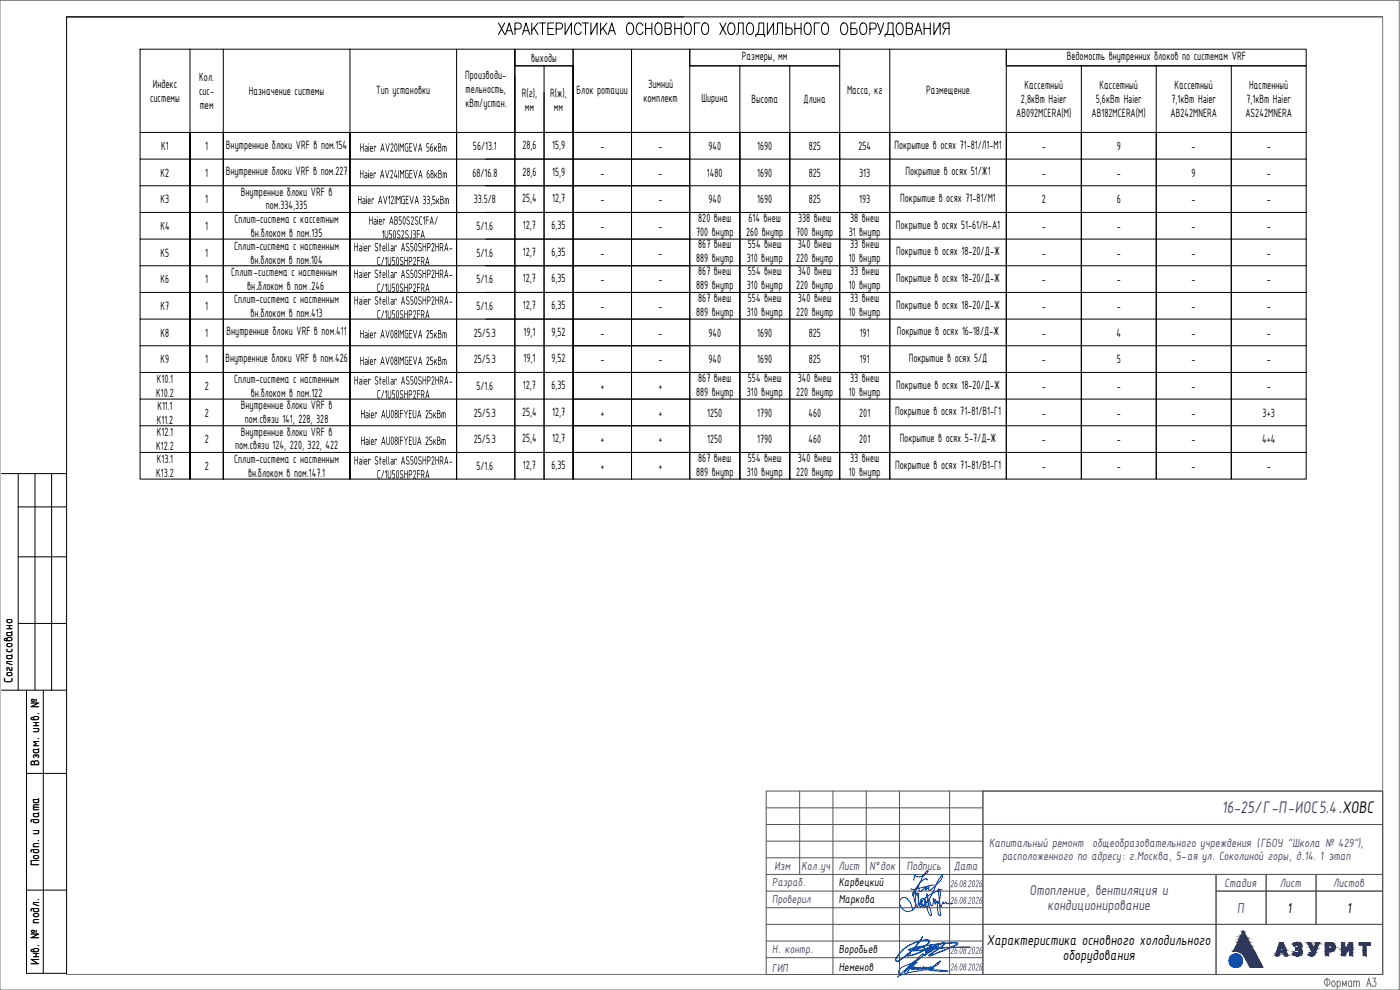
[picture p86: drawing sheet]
<svg xmlns="http://www.w3.org/2000/svg" width="420mm" height="297mm" viewBox="0 0 420 297" stroke-linecap="round" stroke-linejoin="round" font-family="sans-serif">
<defs><g id="words">
<text font-size="5.5" fill="#473972" x="366.7" y="244">16-25/Г-П-ИОС5.4.ХОВС</text>
<g font-size="4.7" fill="#473972">
<text x="309" y="268.7">Отопление, вентиляция и</text>
<text x="314.4" y="273.2">кондиционирование</text>
<text x="371.3" y="273.9">П</text>
</g>
<g font-size="4.7">
<text x="386.3" y="273.9">1</text>
<text x="404.2" y="273.9">1</text>
<text x="296.1" y="283.7">Характеристика основного холодильного</text>
<text x="318.9" y="288.1">оборудования</text>
</g>
<g font-size="3.9">
<text x="139.6" y="23.8">Производи-</text>
<text x="159.4" y="18.5">выходы</text>
<text x="222.7" y="18.1">Размеры, мм</text>
<text x="320.2" y="18.1">Ведомость внутренних блоков по системам VRF</text>
<text x="45.8" y="26.4">Индекс</text>
<text x="59.7" y="28.5">сис-</text>
<text x="59.8" y="24.3">Кол.</text>
<text x="74.7" y="28.5">Назначение системы</text>
<text x="112.9" y="28.1">Тип установки</text>
<text x="139.7" y="28">тельность,</text>
<text x="156.6" y="29">R(г),</text>
<text x="165.1" y="29">R(ж),</text>
<text x="173.1" y="28.1">Блок ротации</text>
<text x="194.5" y="26.4">Зимний</text>
<text x="254.2" y="28.3">Масса, кг</text>
<text x="277.9" y="28.3">Размещение</text>
<text x="307.5" y="26.6">Кассетный</text>
<text x="330" y="26.6">Кассетный</text>
<text x="352.5" y="26.8">Кассетный</text>
<text x="374.9" y="26.8">Настенный</text>
<text x="45" y="30.6">системы</text>
<text x="59.9" y="32.7">тем</text>
<text x="139.7" y="32.2">кВт/устан</text>
<text x="151.6" y="32.2">.</text>
<text x="157.5" y="33.2">мм</text>
<text x="166.2" y="33.2">мм</text>
<text x="193.1" y="30.6">комплект</text>
<text x="210.5" y="30.6">Ширина</text>
<text x="225.5" y="31">Высота</text>
<text x="241.2" y="30.8">Длина</text>
<text x="305" y="35.2">AB092MCERA(M)</text>
<text x="306.4" y="30.8">2,8кВт Haier</text>
<text x="327.6" y="35.2">AB182MCERA(M)</text>
<text x="328.9" y="30.8">5,6кВт Haier</text>
<text x="351.3" y="35.2">AB242MNERA</text>
<text x="351.6" y="31">7,1кВт Haier</text>
<text x="373.8" y="35.2">AS242MNERA</text>
<text x="374.1" y="31">7,1кВт Haier</text>
<text x="48.4" y="45">К1</text>
<text x="61.6" y="45">1</text>
<text x="67.8" y="44.6">Внутренние блоки VRF в пом.154</text>
<text x="107.9" y="45.5">Haier AV20IMGEVA 56</text>
<text x="130.1" y="45.5">кВт</text>
<text x="141.9" y="45">56/13.1</text>
<text x="156.8" y="44.8">28,6</text>
<text x="165.7" y="44.8">15,9</text>
<text x="180.2" y="45">-</text>
<text x="197.7" y="45">-</text>
<text x="212.6" y="45">940</text>
<text x="227.2" y="45">1690</text>
<text x="242.7" y="45">825</text>
<text x="257.6" y="45">254</text>
<text x="268.4" y="44.6">Покрытие в осях 71-81/Л1-М1</text>
<text x="312.7" y="45">-</text>
<text x="335.2" y="45">9</text>
<text x="357.6" y="45">-</text>
<text x="380.2" y="45">-</text>
<text x="48.2" y="53">К2</text>
<text x="61.6" y="53">1</text>
<text x="67.7" y="52.6">Внутренние блоки VRF в пом.227</text>
<text x="107.8" y="53.5">Haier AV24IMGEVA 68</text>
<text x="130.2" y="53.5">кВт</text>
<text x="141.8" y="53">68/16.8</text>
<text x="156.8" y="52.7">28,6</text>
<text x="165.7" y="52.7">15,9</text>
<text x="180.2" y="53">-</text>
<text x="197.7" y="53">-</text>
<text x="212.2" y="53">1480</text>
<text x="227.2" y="53">1690</text>
<text x="242.7" y="53">825</text>
<text x="257.9" y="53">313</text>
<text x="271.7" y="52.6">Покрытие в осях 51/Ж1</text>
<text x="312.7" y="53">-</text>
<text x="335.2" y="53">-</text>
<text x="357.6" y="53">9</text>
<text x="380.2" y="53">-</text>
<text x="72.3" y="58.7">Внутренние блоки VRF в</text>
<text x="48.2" y="61">К3</text>
<text x="61.6" y="61">1</text>
<text x="79.8" y="62.9">пом.334,335</text>
<text x="107.2" y="61.2">Haier AV12IMGEVA 33,5</text>
<text x="130.8" y="61.2">кВт</text>
<text x="142.2" y="61">33.5/8</text>
<text x="156.7" y="60.7">25,4</text>
<text x="165.7" y="60.7">12,7</text>
<text x="180.2" y="61">-</text>
<text x="197.7" y="61">-</text>
<text x="212.6" y="61">940</text>
<text x="227.2" y="61">1690</text>
<text x="242.7" y="61">825</text>
<text x="257.9" y="61">193</text>
<text x="270.2" y="60.6">Покрытие в осях 71-81/М1</text>
<text x="312.7" y="61">2</text>
<text x="335.2" y="61">6</text>
<text x="357.6" y="61">-</text>
<text x="380.2" y="61">-</text>
<text x="48.1" y="69">К4</text>
<text x="61.6" y="69">1</text>
<text x="70.4" y="66.9">Сплит-система с кассетным</text>
<text x="75.3" y="71.1">вн.блоком в пом.135</text>
<text x="110.6" y="67.4">Haier AB50S2SC1FA/</text>
<text x="114.5" y="71.6">1U50S2SJ3FA</text>
<text x="143" y="69">5/1.6</text>
<text x="156.9" y="68.7">12,7</text>
<text x="165.5" y="68.7">6,35</text>
<text x="180.2" y="69">-</text>
<text x="197.7" y="69">-</text>
<text x="208.9" y="70.7">700 внутр</text>
<text x="209.5" y="66.5">820 внеш</text>
<text x="223.9" y="70.7">260 внутр</text>
<text x="224.6" y="66.5">614 внеш</text>
<text x="238.9" y="70.7">700 внутр</text>
<text x="239.5" y="66.5">338 внеш</text>
<text x="254.7" y="70.7">31 внутр</text>
<text x="255.1" y="66.5">38 внеш</text>
<text x="268.9" y="68.6">Покрытие в осях 51-61/Н-А1</text>
<text x="312.7" y="69">-</text>
<text x="335.2" y="69">-</text>
<text x="357.6" y="69">-</text>
<text x="380.2" y="69">-</text>
<text x="48.2" y="77">К5</text>
<text x="61.6" y="77">1</text>
<text x="70.3" y="74.9">Сплит-система с настенным</text>
<text x="106.2" y="75.4">Haier Stelar AS50SHP2HRA-</text>
<text x="143" y="77">5/1.6</text>
<text x="156.9" y="76.7">12,7</text>
<text x="165.5" y="76.7">6,35</text>
<text x="180.2" y="77">-</text>
<text x="197.7" y="77">-</text>
<text x="209.5" y="74.5">867 внеш</text>
<text x="224.5" y="74.5">554 внеш</text>
<text x="239.4" y="74.5">340 внеш</text>
<text x="255.1" y="74.5">33 внеш</text>
<text x="268.9" y="76.6">Покрытие в осях 18-20/Д-Ж</text>
<text x="312.7" y="77">-</text>
<text x="335.2" y="77">-</text>
<text x="357.6" y="77">-</text>
<text x="380.2" y="77">-</text>
<text x="69.4" y="82.9">Сплит-система с настенным</text>
<text x="75.2" y="79.1">вн.блоком в пом.104</text>
<text x="106.2" y="83.4">Haier Stelar AS50SHP2HRA-</text>
<text x="113.1" y="79.6">C/1U50SHP2FRA</text>
<text x="208.9" y="78.7">889 внутр</text>
<text x="209.5" y="82.5">867 внеш</text>
<text x="224.1" y="78.7">310 внутр</text>
<text x="224.5" y="82.5">554 внеш</text>
<text x="238.9" y="78.7">220 внутр</text>
<text x="239.4" y="82.5">340 внеш</text>
<text x="254.7" y="78.7">10 внутр</text>
<text x="255.1" y="82.5">33 внеш</text>
<text x="48.2" y="85">К6</text>
<text x="61.6" y="85">1</text>
<text x="74.2" y="87.1">вн.блоком в пом .246</text>
<text x="113.1" y="87.6">C/1U50SHP2FRA</text>
<text x="143" y="85">5/1.6</text>
<text x="156.9" y="84.7">12,7</text>
<text x="165.5" y="84.7">6,35</text>
<text x="180.2" y="85">-</text>
<text x="197.7" y="85">-</text>
<text x="208.9" y="86.7">889 внутр</text>
<text x="224.1" y="86.7">310 внутр</text>
<text x="238.9" y="86.7">220 внутр</text>
<text x="254.7" y="86.7">10 внутр</text>
<text x="268.9" y="84.6">Покрытие в осях 18-20/Д-Ж</text>
<text x="312.7" y="85">-</text>
<text x="335.2" y="85">-</text>
<text x="357.6" y="85">-</text>
<text x="380.2" y="85">-</text>
<text x="48.2" y="93">К7</text>
<text x="61.6" y="93">1</text>
<text x="70.3" y="90.9">Сплит-система с настенным</text>
<text x="75.2" y="95.1">вн.блоком в пом.413</text>
<text x="106.2" y="91.4">Haier Stelar AS50SHP2HRA-</text>
<text x="113.1" y="95.6">C/1U50SHP2FRA</text>
<text x="143" y="93">5/1.6</text>
<text x="156.9" y="92.7">12,7</text>
<text x="165.5" y="92.7">6,35</text>
<text x="180.2" y="93">-</text>
<text x="197.7" y="93">-</text>
<text x="208.9" y="94.7">889 внутр</text>
<text x="209.5" y="90.5">867 внеш</text>
<text x="224.1" y="94.7">310 внутр</text>
<text x="224.5" y="90.5">554 внеш</text>
<text x="238.9" y="94.7">220 внутр</text>
<text x="239.4" y="90.5">340 внеш</text>
<text x="254.7" y="94.7">10 внутр</text>
<text x="255.1" y="90.5">33 внеш</text>
<text x="268.9" y="92.6">Покрытие в осях 18-20/Д-Ж</text>
<text x="312.7" y="93">-</text>
<text x="335.2" y="93">-</text>
<text x="357.6" y="93">-</text>
<text x="380.2" y="93">-</text>
<text x="48.2" y="101">К8</text>
<text x="61.6" y="101">1</text>
<text x="68" y="100.6">Внутренние блоки VRF в пом.411</text>
<text x="107.9" y="101.5">Haier AV08IMGEVA 25</text>
<text x="130.1" y="101.5">кВт</text>
<text x="142.2" y="101">25/5.3</text>
<text x="157.1" y="100.7">19,1</text>
<text x="165.5" y="100.7">9,52</text>
<text x="180.2" y="101">-</text>
<text x="197.7" y="101">-</text>
<text x="212.6" y="101">940</text>
<text x="227.2" y="101">1690</text>
<text x="242.7" y="101">825</text>
<text x="258" y="101">191</text>
<text x="269.1" y="100.6">Покрытие в осях 16-18/Д-Ж</text>
<text x="312.7" y="101">-</text>
<text x="335.1" y="101">4</text>
<text x="357.6" y="101">-</text>
<text x="380.2" y="101">-</text>
<text x="48.2" y="109">К9</text>
<text x="61.6" y="109">1</text>
<text x="67.6" y="108.6">Внутренние блоки VRF в пом.426</text>
<text x="107.9" y="109.5">Haier AV08IMGEVA 25</text>
<text x="130.1" y="109.5">кВт</text>
<text x="142.2" y="109">25/5.3</text>
<text x="157.1" y="108.7">19,1</text>
<text x="165.5" y="108.7">9,52</text>
<text x="180.2" y="109">-</text>
<text x="197.7" y="109">-</text>
<text x="212.6" y="109">940</text>
<text x="227.2" y="109">1690</text>
<text x="242.7" y="109">825</text>
<text x="258" y="109">191</text>
<text x="272.7" y="108.6">Покрытие в осях 5/Д</text>
<text x="312.7" y="109">-</text>
<text x="335.2" y="109">5</text>
<text x="357.6" y="109">-</text>
<text x="380.2" y="109">-</text>
<text x="46.9" y="119.1">К10.2</text>
<text x="47.1" y="114.9">К10.1</text>
<text x="61.4" y="117">2</text>
<text x="70.3" y="114.9">Сплит-система с настенным</text>
<text x="75.3" y="119.1">вн.блоком в пом.122</text>
<text x="106.2" y="115.4">Haier Stelar AS50SHP2HRA-</text>
<text x="113.1" y="119.6">C/1U50SHP2FRA</text>
<text x="143" y="117">5/1.6</text>
<text x="156.9" y="116.7">12,7</text>
<text x="165.5" y="116.7">6,35</text>
<text x="180.2" y="117">+</text>
<text x="197.7" y="117">+</text>
<text x="208.9" y="118.7">889 внутр</text>
<text x="209.5" y="114.5">867 внеш</text>
<text x="224.1" y="118.7">310 внутр</text>
<text x="224.5" y="114.5">554 внеш</text>
<text x="238.9" y="118.7">220 внутр</text>
<text x="239.4" y="114.5">340 внеш</text>
<text x="254.7" y="118.7">10 внутр</text>
<text x="255.1" y="114.5">33 внеш</text>
<text x="268.9" y="116.6">Покрытие в осях 18-20/Д-Ж</text>
<text x="312.7" y="117">-</text>
<text x="335.2" y="117">-</text>
<text x="357.6" y="117">-</text>
<text x="380.2" y="117">-</text>
<text x="47.2" y="122.9">К11.1</text>
<text x="61.4" y="125">2</text>
<text x="72.3" y="122.7">Внутренние блоки VRF в</text>
<text x="108.2" y="125.5">Нaier AU08IFYEUA 25</text>
<text x="129.8" y="125.5">кВт</text>
<text x="142.2" y="125">25/5.3</text>
<text x="156.7" y="124.7">25,4</text>
<text x="165.7" y="124.7">12,7</text>
<text x="180.2" y="125">+</text>
<text x="197.7" y="125">+</text>
<text x="212.3" y="125">1250</text>
<text x="227.2" y="125">1790</text>
<text x="242.6" y="125">460</text>
<text x="257.9" y="125">201</text>
<text x="268.6" y="124.6">Покрытие в осях 71-81/В1-Г1</text>
<text x="312.7" y="125">-</text>
<text x="335.2" y="125">-</text>
<text x="357.6" y="125">-</text>
<text x="378.9" y="125">3+3</text>
<text x="47.1" y="127.1">К11.2</text>
<text x="47.1" y="130.9">К12.1</text>
<text x="72.3" y="130.7">Внутренние блоки VRF в</text>
<text x="73.4" y="126.8">пом.связи 141, 228, 328</text>
<text x="46.9" y="135.1">К12.2</text>
<text x="61.4" y="133">2</text>
<text x="70.5" y="134.8">пом.связи 124, 220, 322, 422</text>
<text x="108.2" y="133.5">Нaier AU08IFYEUA 25</text>
<text x="129.8" y="133.5">кВт</text>
<text x="142.2" y="133">25/5.3</text>
<text x="156.7" y="132.7">25,4</text>
<text x="165.7" y="132.7">12,7</text>
<text x="180.2" y="133">+</text>
<text x="197.7" y="133">+</text>
<text x="212.3" y="133">1250</text>
<text x="227.2" y="133">1790</text>
<text x="242.6" y="133">460</text>
<text x="257.9" y="133">201</text>
<text x="270" y="132.6">Покрытие в осях 5-7/Д-Ж</text>
<text x="312.7" y="133">-</text>
<text x="335.2" y="133">-</text>
<text x="357.6" y="133">-</text>
<text x="378.8" y="133">4+4</text>
<text x="46.9" y="143.1">К13.2</text>
<text x="47.1" y="138.9">К13.1</text>
<text x="61.4" y="141">2</text>
<text x="70.3" y="138.9">Сплит-система с настенным</text>
<text x="74.5" y="143.1">вн.блоком в пом.147.1</text>
<text x="106.2" y="139.4">Haier Stelar AS50SHP2HRA-</text>
<text x="113.1" y="143.6">C/1U50SHP2FRA</text>
<text x="143" y="141">5/1.6</text>
<text x="156.9" y="140.7">12,7</text>
<text x="165.5" y="140.7">6,35</text>
<text x="180.2" y="141">+</text>
<text x="197.7" y="141">+</text>
<text x="208.9" y="142.7">889 внутр</text>
<text x="209.5" y="138.5">867 внеш</text>
<text x="224.1" y="142.7">310 внутр</text>
<text x="224.5" y="138.5">554 внеш</text>
<text x="238.9" y="142.7">220 внутр</text>
<text x="239.4" y="138.5">340 внеш</text>
<text x="254.7" y="142.7">10 внутр</text>
<text x="255.1" y="138.5">33 внеш</text>
<text x="268.6" y="140.6">Покрытие в осях 71-81/В1-Г1</text>
<text x="312.7" y="141">-</text>
<text x="335.2" y="141">-</text>
<text x="357.6" y="141">-</text>
<text x="380.2" y="141">-</text>
<text x="3.7" y="205" transform="rotate(-90 3.7 205)">Согласовано</text>
<text x="11.7" y="229.8" transform="rotate(-90 11.7 229.8)">Взам. инв. №</text>
<text x="11.7" y="260" transform="rotate(-90 11.7 260)">Подп. и дата</text>
<text x="11.7" y="289.5" transform="rotate(-90 11.7 289.5)">Инв. № подл.</text>
</g>
<g font-size="3.9" fill="#473972">
<text x="296.8" y="254.2">Капитальный ремонт общеобразовательного учреждения (ГБОУ &quot;Школа № 429&quot;),</text>
<text x="300.8" y="257.9">расположенного по адресу: г.Москва, 5-ая ул. Соколиной горы, д.14. 1 этап</text>
<text x="232.4" y="261.1">Изм</text>
<text x="240.5" y="261.1">Кол.уч</text>
<text x="251.6" y="261.1">Лист</text>
<text x="260.9" y="261.1">N°док</text>
<text x="272.1" y="261.1">Подпись</text>
<text x="286.2" y="260.9">Дата</text>
<text x="367.5" y="266.1">Стадия</text>
<text x="384.1" y="266.1">Лист</text>
<text x="400.1" y="266.1">Листов</text>
</g>
<g font-size="3.8" fill="#473972">
<text x="231.8" y="265.7">Разраб.</text>
<text x="231.8" y="270.9">Проверил</text>
<text x="231.8" y="285.9">Н. контр.</text>
<text x="231.8" y="291.5">ГИП</text>
</g>
<g font-size="3.8">
<text x="251.8" y="266">Карвецкий</text>
<text x="251.8" y="271">Маркова</text>
<text x="251.8" y="286">Воробьев</text>
<text x="251.8" y="291.3">Неменов</text>
</g>
<g font-size="3.3" fill="#473972">
<text x="285.1" y="266.2">26.08.2026</text>
<text x="285.1" y="271.2">26.08.2026</text>
<text x="285.1" y="286.2">26.08.2026</text>
<text x="285.1" y="291.2">26.08.2026</text>
</g>
</g></defs>
<g fill="none" stroke="#000" stroke-width=".3">
<path d="M415 5.1h-395v287.3M.5 142.1h19.5M5.5 142.1v65M5.5 152.1h14.5M10.5 142.1v65M15.5 142.1v65M5.5 167.1h14.5M5.5 187.1h14.5M.5 207.1h19.5M8 207.1v84.9h12M13 207.1v84.9M8 232.1h12"/>
<path d="M8 267.1h12"/>
</g>
<g fill="none" stroke="#767676" stroke-width=".3">
<path d="M415 5.1v287.3h-395M398.3 293.5v2.5M399.9 294.5a.81 .81 0 0 1 .9 .5 .81 .81 0 0 1-.5 1 .89 .89 0 0 1-.7-.6 .89 .89 0 0 1 .3-.9zM401.3 294.7l.1-.2a.81 .81 0 0 1 1 .5 .81 .81 0 0 1-.5 1l-.6-.4M401.3 294.3v2.5M402.9 296v-1.7l.5 1.3 .6-1.3v1.7M405.6 294.7l-.1-.2a.79 .79 0 0 0-.9 .4 .79 .79 0 0 0 .3 1l.4 .1 .3-.4M405.6 294.3v1.7M406.3 294.8l.4-.5 .3 .2 .1 1.5M406.3 294.3v1.7M407.1 294.8l.4-.5 .4 .2 .1 1.5M410.1 296l.7-2.5 .6 2.5"/>
<path d="M410.4 295.2h.8M411.9 293.5h1l-.5 1a.75 .75 0 0 1 .5 .9 .75 .75 0 0 1-1 .5l-.1-.4"/>
<circle cx="398.2" cy="294.6" r=".91"/>
</g>
<g fill="none" stroke="#000" stroke-width=".3">
<path d="M42 14.8h15v24.9h-15zM57 14.8h10v24.9h-10M67 14.8h38v24.9h-38M105 14.8h32v24.9h-32M137 14.8h17.5v24.9h-17.5M149.6 6.9l1.9 3.5M151.5 6.9l-1.9 3.5M151.7 10.4l1.1-3.5 1.1 3.5M152.1 9.2h1.4M154.5 14.8h17.5v5h-17.5zM154.6 8.7h1.1a.94 .94 0 0 0 .8-.9 .94 .94 0 0 0-.8-.9h-1.1v3.5M156.8 10.4l1.1-3.5 1.1 3.5"/>
<path d="M157.2 9.2h1.3M159.6 6.9v3.5M160.3 8.4l1.2 2M161.5 6.9l-1.9 2.3M161.9 6.9h1.8M162.8 6.9v3.5M164.4 8.5h1.6M166.2 6.9h-1.8v3.5h1.8M166.9 8.7h1.2a.94 .94 0 0 0 .8-.9 .94 .94 0 0 0-.8-.9h-1.2v3.5M169.6 6.9v3.5l1.9-3.5v3.5M172 14.8h17.5v24.9h-17.5zM172 19.8v19.9"/>
<path d="M174.4 7.7a1.03 1.03 0 0 0-1.2-.8 1.03 1.03 0 0 0-.8 1.3 1.49 1.49 0 0 0 1.3 2.2l.7-.8M174.8 6.9h1.9M175.7 6.9v3.5M177.3 6.9v3.5l1.9-3.5v3.5M180.3 6.9v3.5M180.9 8.4l1.3 2M182.2 6.9l-1.9 2.3M182.5 10.4l1.1-3.5 1.1 3.5M182.9 9.2h1.4M188.6 7.1l.2-.2a1.53 1.53 0 0 1 1.4 2.1l-.2 .6a.92 .92 0 0 1-1.4 .6 2.38 2.38 0 0 1 0-3.1zM189.5 14.8h17.5v24.9h-17.5zM193 7.7a.94 .94 0 0 0-1-.8 .94 .94 0 0 0-.9 .8 2.21 2.21 0 0 0 .6 2.7 1.05 1.05 0 0 0 1.3-.8"/>
<path d="M193.8 8.5h1.8M193.8 6.9v3.5M195.6 6.9v3.5M197.1 7.1a1.1 1.1 0 0 1 1.1 0 1.1 1.1 0 0 1 .5 1.1 1.49 1.49 0 0 1-1.3 2.2 2.31 2.31 0 0 1-.3-3.3zM199.6 8.5h1.2a.94 .94 0 0 1 .7 .9 .94 .94 0 0 1-.7 1h-1.2v-3.5h1.2a.84 .84 0 0 1 .7 .8 .84 .84 0 0 1-.7 .8M202.5 8.5h1.9M202.5 6.9v3.5M204.4 6.9v3.5M205.9 7.1l.2-.2a1.49 1.49 0 0 1 1.4 2.1 1.09 1.09 0 0 1-1.1 1.4 1.09 1.09 0 0 1-1-1.4 2.38 2.38 0 0 1 .5-1.9zM207 19.8h15v19.9h-15v8h15v-8v8h15v-8v8h15v-8v8h15v-8M207 14.8h45v5h-45zM210 6.9h-1.6v3.5"/>
<path d="M211.1 7.1l.2-.2a1.53 1.53 0 0 1 1.4 2.1l-.1 .6a.94 .94 0 0 1-1 .8 .94 .94 0 0 1-.9-.8 2.33 2.33 0 0 1 .4-2.5zM216 6.9l1.9 3.5M217.9 6.9l-1.9 3.5M218.9 7.1l.3-.2a1.53 1.53 0 0 1 1.4 2.1l-.2 .6a.92 .92 0 0 1-1.5 .6 2.38 2.38 0 0 1 0-3.1zM221.1 10.4l.5-.7v-2.8h1.5v3.5M222 19.8h15v19.9h-15M224.5 7.1l.3-.2a1.49 1.49 0 0 1 1.3 2.1 1.03 1.03 0 0 1-.7 1.3 1.03 1.03 0 0 1-1.2-.7 2.33 2.33 0 0 1 .3-2.5zM226.8 11v-.6h2.7v.6M227.1 10.4l.5-.8 .2-2.7h1.4v3.5M230.3 6.9v3.5l1.9-3.5v3.5M232.8 10.4l.5-.7v-2.8h1.5v3.5M235.9 6.9v3.5l1.6-.2a1.18 1.18 0 0 0-.3-1.8h-1.3"/>
<path d="M237 19.8h15v19.9h-15M238.5 8.5h1.9M238.5 6.9v3.5M240.4 6.9v3.5M241.6 7.4a1.03 1.03 0 0 1 1.3-.4 1.03 1.03 0 0 1 .6 1.2 1.49 1.49 0 0 1-1.4 2.2 2.22 2.22 0 0 1-.5-3zM246 6.9h-1.6v3.5M247.1 7.1a1.08 1.08 0 0 1 1.1 0 1.08 1.08 0 0 1 .5 1.1 1.49 1.49 0 0 1-1.3 2.2 2.31 2.31 0 0 1-.3-3.3zM252 14.8h15v24.9h-15M252.5 7.4l.6-.5a1.53 1.53 0 0 1 1.3 2.1l-.1 .6a.92 .92 0 0 1-1.5 .6 2.53 2.53 0 0 1-.3-2.8zM256.8 6.9h-1.4v3.5h1.1a.94 .94 0 0 0 .8-1 .94 .94 0 0 0-.8-.9h-1.1M258.5 7.1a1.1 1.1 0 0 1 1.2 0 1.1 1.1 0 0 1 .4 1.1 1.49 1.49 0 0 1-1.3 2.2 2.31 2.31 0 0 1-.3-3.3zM261.1 8.7h1.2a.94 .94 0 0 0 .7-.9 .94 .94 0 0 0-.7-.9h-1.2v3.5"/>
<path d="M263.4 6.9l.9 2.8M265.2 6.9l-.9 2.8-.7 .7M265.6 11v-.6h2.7v.6M265.9 10.4l.5-.8 .1-2.7h1.5v3.5M267 14.8h35v24.9h-35v8h35v-8M269.5 7.1a1.08 1.08 0 0 1 1.1 0 1.08 1.08 0 0 1 .5 1.1 1.49 1.49 0 0 1-1.4 2.2 2.31 2.31 0 0 1-.2-3.3zM272 8.5h1.2a.96 .96 0 0 1 .7 .9 .96 .96 0 0 1-.7 1h-1.2v-3.5h1.2a.85 .85 0 0 1 .7 .8 .85 .85 0 0 1-.7 .8M274.5 10.4l1.1-3.5 1.1 3.5M275 9.2h1.3M277.3 8.5h1.9M277.3 6.9v3.5M279.2 6.9v3.5"/>
<path d="M280.3 6.9v3.5l1.9-3.5v3.5M283.9 8.5l-.9 1.9M284.8 8.5h-1.2a.85 .85 0 0 1-.7-.8 .85 .85 0 0 1 .7-.8h1.2v3.5M302 19.8h22.5v19.9h-22.5M302 14.8h90v5h-90zM324.5 19.8h22.5v19.9h-22.5M347 19.8h22.5v19.9h-22.5M369.5 19.8h22.5v19.9h-22.5M42 39.7v8h15v-8v8h10v-8v8h38v-8v8h32v-8v8h35v-8M154.5 39.7h17.5v-19.9v19.9M163.3 39.7h8.7v8h-26.2M172 39.7h17.5v8h-17.5z"/>
<path d="M189.5 39.7h17.5v8h-17.5zM302 39.7v8h22.5v-8M324.5 39.7v8h22.5v-8M347 39.7v8h22.5v-8M369.5 39.7v8h22.5v-8M42 47.7v8h15v-8v8h10v-8v8h38v-8v8h32v-8v8h35v-8M42 55.7v8h15v-8v8h10v-8v8h38v-8v8h32v-8v8h35v-8M172 47.7v8h-26.2M172 47.7h17.5v8h-17.5zM172 55.7v8h-26.2M172 55.7h17.5v8h-17.5zM189.5 47.7h17.5v8h-17.5z"/>
<path d="M189.5 55.7h17.5v8h-17.5zM207 47.7v8h15v-8v8h15v-8v8h15v-8v8h15v-8v8h35v-8v8h22.5v-8v8h22.5v-8v8h22.5v-8v8h22.5v-8M207 55.7v8h15v-8v8h15v-8v8h15v-8v8h15v-8v8h35v-8v8h22.5v-8v8h22.5v-8v8h22.5v-8v8h22.5v-8M42 63.7v8h15v-8v8h10v-8v8h38v-8v8h32v-8v8h35v-8M42 71.7v8h15v-8v8h10v-8v8h38v-8v8h32v-8v8h35v-8M42 79.7v8h15v-8v8h10v-8v8h38v-8v8h32v-8v8h35v-8M172 63.7v8h-26.2M172 63.7h17.5v8h-17.5zM172 71.7v8h-26.2M172 71.7h17.5v8h-17.5zM172 79.7v8h-26.2M172 79.7h17.5v8h-17.5z"/>
<path d="M189.5 63.7h17.5v8h-17.5zM189.5 71.7h17.5v8h-17.5zM189.5 79.7h17.5v8h-17.5zM207 63.7v8h15v-8v8h15v-8v8h15v-8v8h15v-8v8h35v-8v8h22.5v-8v8h22.5v-8v8h22.5v-8v8h22.5v-8M207 71.7v8h15v-8v8h15v-8v8h15v-8v8h15v-8v8h35v-8v8h22.5v-8v8h22.5v-8v8h22.5v-8v8h22.5v-8M207 79.7v8h15v-8v8h15v-8v8h15v-8v8h15v-8v8h35v-8v8h22.5v-8v8h22.5v-8v8h22.5v-8v8h22.5v-8M42 87.7v8h15v-8v8h10v-8v8h38v-8v8h32v-8v8h35v-8M42 95.7v8h15v-8v8h10v-8v8h38v-8v8h32v-8v8h35v-8M172 87.7v8h-26.2M172 87.7h17.5v8h-17.5zM172 95.7v8h17.5v-8h-17.5v8M189.5 87.7h17.5v8h-17.5z"/>
<path d="M189.5 95.7h17.5v8h-17.5zM207 87.7v8h15v-8v8h15v-8v8h15v-8v8h15v-8v8h35v-8v8h22.5v-8v8h22.5v-8v8h22.5v-8v8h22.5v-8M207 95.7v8h15v-8v8h15v-8v8h15v-8v8h15v-8v8h35v-8v8h22.5v-8v8h22.5v-8v8h22.5v-8v8h22.5v-8M42 103.7v8h15v-8v8h10v-8v8h38v-8v8h32v-8v8h35v-8M42 111.7v8h15v-8v8h10v-8v8h38v-8v8h32v-8v8h35v-8M42 119.7v8h15v-8v8h10v-8v8h38v-8v8h32v-8v8h35v-8M172 103.7v8h17.5v-8h-17.5v8M172 111.7v8h17.5v-8h-17.5v8M172 119.7v8h17.5v-8h-17.5v8M189.5 103.7h17.5v8h-17.5zM189.5 111.7h17.5v8h-17.5zM189.5 119.7h17.5v8h-17.5z"/>
<path d="M207 103.7v8h15v-8v8h15v-8v8h15v-8v8h15v-8v8h35v-8v8h22.5v-8v8h22.5v-8v8h22.5v-8v8h22.5v-8M207 111.7v8h15v-8v8h15v-8v8h15v-8v8h15v-8v8h35v-8v8h22.5v-8v8h22.5v-8v8h22.5v-8v8h22.5v-8M207 119.7v8h15v-8v8h15v-8v8h15v-8v8h15v-8v8h35v-8v8h22.5v-8v8h22.5v-8v8h22.5v-8v8h22.5v-8M42 127.7v8h15v-8v8h10v-8v8h38v-8v8h32v-8v8h35v-8M42 135.7v8h15v-8v8h10v-8v8h38v-8v8h32v-8v8h35v-8M172 127.7v8h17.5v-8h-17.5v8M172 135.7v8h17.5v-8h-17.5v8M189.5 127.7h17.5v8h-17.5zM189.5 135.7h17.5v8h-17.5zM207 127.7v8h15v-8v8h15v-8v8h15v-8v8h15v-8v8h35v-8v8h22.5v-8v8h22.5v-8v8h22.5v-8v8h22.5v-8M207 135.7v8h15v-8v8h15v-8v8h15v-8v8h15v-8v8h35v-8v8h22.5v-8v8h22.5v-8v8h22.5v-8v8h22.5v-8"/>
</g>
<g fill="#000">
<path d="M118.6 51l.2 .2-.4 1.5h.5l.1-.5v.5l.3 .2-.3 .1v.5l-.1-.5-.6-.1zM119.5 43h.2l-.1 2.5zM119.6 51h.2l-.1 2.5zM119 58.8l.5 1 .5-1h.2l-.1 2.4-.1-1.9-.5 .8-.4-.8v1.9h-.1zM120 43l.6 1 .6-1v2.5l-.2-2-.4 .9-.5-.9v2h-.1zM120.1 51l.6 1 .6-1-.1 2.5-.1-2-.4 .9-.5-.9v2h-.1zM121.5 43.3l.3-.3h.7v.3h-.7l-.1 .2v1.6l.6 .1v-.9l-.2-.2 .4-.1v1.5h-.7l-.3-.3zM121.8 51.1l.8-.1v.3h-.7l-.1 .2v1.5l.1 .2h.5v-1l-.2-.1 .4-.1v1.5h-.7l-.3-.3v-1.8zM122.8 43h.9v.3h-.7v.7l.5 .1-.5 .2v.9h.7v.3h-.9zM122.9 51h.9l-.1 .3h-.6v.7l.5 .1-.5 .1v1h.6v.3h-.8zM124 43l.6 2 .6-2-.6 2.5zM124.1 51l.6 2 .6-2-.6 2.5z"/>
<path d="M128 43l.8 .1-.1 .2h-.6v.7l.5 .1 .3 .4-.1 .7-.3 .3h-.5v-.3h.6l.1-.3-.2-.6-.5-.1zM132.8 43.8l1.1 .1 .1 1.6-.2-.1-.1-1.4h-.2l-.1 1.5-.1-1.5h-.3v1.5h-.2zM132.9 51.8h1.1l.1 1.7-.3-1.5h-.2l-.1 1.5-.1-1.5h-.3v1.5h-.2zM133.5 59.5l1.1 .2 .1 1.5h-.2l-.1-1.4h-.2l-.1 1.4-.1-1.4h-.4v1.4h-.1zM118.5 58.7l.1 2.5zM120.6 58.9l.9-.1v.2h-.8l-.1 .3 .2 1.7h.5v-1l-.2-.2h.4v1.4h-.7l-.3-.3zM121.4 77.1l.1 1h.7v-1h.2l-.1 2.5-.1-1.3h-.7v1.2h-.2zM121.8 58.8l.8-.1v.3h-.6v.8h.5v.2h-.5v1h.6v.2h-.8zM121.7 69.2l.3-.1 .6 .1-.1 .3-.5-.2-.2 .2v.5l.8 .7v.5l-.3 .4-.7-.4 .7 .1 .2-.2-.2-.5-.6-.5zM122 73.1l.2-.2 .6 .2v.2l-.6-.1-.2 .1 .1 .5 .8 .8-.1 .6-.3 .2-.7-.4 .2-.1 .5 .3 .2-.3v-.4l-.8-.7zM122.1 65.1l.2-.2 .7 .2-.1 .2-.6-.1-.1 .2v.4l.8 .7v.6l-.3 .3-.7-.3 .1-.2 .6 .3 .2-.3-.1-.4-.8-.6zM123.2 72.9h.8l-.1 .3h-.5v.7l.5 .1 .2 .5-.1 .5-.3 .4h-.5v-.2l.7-.2-.1-.7-.6-.2z"/>
<path d="M122.9 58.8h.2l.5 1.9 .4-1.9h.2l-.6 2.4zM123.5 69.1l.1 2.1-.2 .3-.4 .1v-.3l.4-.2zM123.5 65.1l.4-.2 .3 .4v.5l-.6 1.4h.6v.2h-.8l.6-1.8a.29 .29 0 0 0-.2-.4 .29 .29 0 0 0-.3 .3zM123.9 69.1h.6l.3 .4-.2 .7 .2 .9-.3 .5-.6-.2 .6-.1 .1-.2v-.6l-.5-.3 .4-.2 .1-.4zM124.2 77.2l.4-.1 .3 .4-.7 1.8h.6l.1 .2-.9 .1 .7-2a.3 .3 0 0 0-.3-.3 .3 .3 0 0 0-.3 .4l-.1-.2zM125.1 69.1h.8v.2h-.6v.8h.6v.2h-.6l-.1 1.3zM125.2 77.1h.8v.2h-.7v.8h.7v.2h-.7v1.3zM124.6 65.1l.6-.2 .3 .2-.1 .2-.6-.1-.1 .2v.4l.9 .9-.1 .5-.3 .2-.7-.3 .1-.2 .6 .3 .2-.4-.9-.9zM125.6 73.1h.8v.2h-.7v.5l.8 .7v.5l-.3 .4-.7-.3 .1-.2 .4 .3 .4-.2-.1-.5-.7-.6zM125.9 65.1l.8-.2v.3l-.7 .1v1.7l.7 .2v.2h-.5l-.3-.4zM126.8 73l.2-.1v1h.7v-1l.2 .1-.1 2.4-.1-1.2h-.7v1.2l-.2-.1zM127.3 65l.2-.1v2.5l-.2-2.1-.3 .3z"/>
<path d="M127 58.8l.5-.1 .3 .4-.2 .8 .2 1-.3 .3h-.5v-.2l.6-.2v-.6l-.5-.2v-.2l.5-.3v-.3l-.6-.2zM127.8 64.9l.9 .2-.7 .1v.7l.7 .1-.7 .2-.1 1.2zM128.1 58.8h.6l.3 .5-.2 .5 .2 .9-.3 .5h-.6v-.2l.7-.2v-.7l-.5-.3 .4-.1 .1-.4zM129.4 61l.1 .2-.2 .6zM129.6 73.1l.5-.2 .3 .5-.6 1.8h.5v.2l-.8-.1 .7-1.7-.2-.4-.5 .3zM131.2 64.9l.2 .2-.9 2.3zM130.7 72.9l.2 .1v.9h.6v-.9l.2-.1v2.5l-.2-1.2h-.6v1.1l-.2 .1zM134.8 74.6l.9-.1v.2l-.8 .1zM120 99l.6 1 .4-1h.2l-.1 2.5-.1-2-.4 .9-.5-.9v2h-.1zM121.4 85.1l.1 1h.7v-1h.2l-.1 2.5-.1-1.3h-.7v1.2h-.2zM121.4 93.1l.1 1h.7v-1h.2l-.1 2.5-.1-1.3h-.7v1.2h-.2zM122 81.1l.2-.2 .6 .2v.2l-.5-.2-.3 .3 .1 .4 .8 .8-.1 .6-.3 .2-.7-.4 .2-.1 .5 .3 .2-.3v-.4l-.8-.7z"/>
<path d="M122 89.1l.1-.2 .7 .2v.2l-.5-.2-.3 .3 .1 .4 .8 .8-.1 .6-.3 .2-.7-.4 .2-.1 .5 .3 .2-.3v-.4l-.8-.7zM123.2 80.9h.8v.2h-.6v.8l.5 .1 .2 .5-.1 .5-.3 .4h-.5v-.2l.7-.2-.1-.7-.6-.2zM123.2 88.9h.8v.2h-.6v.8l.5 .1 .2 .5-.1 .5-.3 .4h-.5v-.2l.7-.2-.1-.7-.6-.2zM124.2 85.2l.4-.1 .3 .4-.7 1.8h.6l.1 .2-.9 .1 .7-2a.28 .28 0 0 0-.3-.3 .28 .28 0 0 0-.2 .4l-.2-.2zM124.2 93.2l.4-.1 .3 .4-.7 1.8h.6l.1 .2-.9 .1 .7-2a.28 .28 0 0 0-.3-.3 .28 .28 0 0 0-.2 .4l-.2-.2zM125.2 85.1h.8v.2h-.7v.8h.7v.2h-.7v1.3zM125.2 93.1h.8v.2h-.7v.8h.7v.2h-.7v1.3zM125.6 81.1h.8v.2l-.5-.2-.2 .3v.4l.8 .7v.5l-.3 .4-.7-.3 .1-.2 .4 .3 .4-.2-.1-.5-.7-.6zM125.6 89.1h.8v.2l-.5-.2-.2 .3v.4l.8 .7v.5l-.3 .4-.7-.3 .1-.2 .4 .3 .4-.2-.1-.5-.7-.6zM126.8 81l.2-.1v1h.7v-1l.2 .1-.1 2.4-.1-1.2h-.7v1.2l-.2-.1zM126.8 89l.2-.1v1h.7v-1l.2 .1-.1 2.4-.1-1.2h-.7v1.2l-.2-.1zM128.1 99.2l.4-.2 .3 .3v.6l-.6 1.3h.6v.3h-.8l.7-1.9-.2-.3-.5 .3z"/>
<path d="M129.6 81.1l.5-.2 .2 .3 .1 .5-.6 1.5h.5v.2l-.8-.1 .7-1.7-.3-.5-.4 .4zM129.6 89.1l.5-.2 .2 .3 .1 .5-.6 1.5h.5v.2l-.8-.1 .7-1.7-.2-.5-.5 .4zM130.7 80.9l.2 .1v.9h.6v-.9l.2-.1v2.5l-.2-1.2h-.6v1.1l-.2 .1zM130.7 88.9l.2 .1v.9h.6v-.9l.2-.1v2.5l-.2-1.2h-.6v1.1l-.2 .1zM132.8 99.8l.9-.1 .2 .2v1.6l-.2-1.5h-.2l-.1 1.5-.1-1.5h-.3v1.4l-.2 .1zM134.8 82.6l.9-.1v.2l-.8 .1zM134.8 90.6l.9-.1v.2l-.8 .1zM119.5 99h.2l-.1 2.5zM119.5 107h.2l-.1 2.5zM120 107l.6 1 .4-1h.2l-.1 2.5-.1-2-.4 .9-.5-.9v2h-.1zM121.4 117.1l.1 1h.7v-1h.2l-.1 2.5-.1-1.3h-.7v1.2h-.2zM121.6 99.1l.9-.1v.3l-.8 .1v1.6l.6 .2v-1l-.2-.1 .4-.1v1.5h-.7l-.3-.4z"/>
<path d="M121.6 107.1l.9-.1-.1 .3-.7 .1v1.6l.6 .2v-1l-.2-.1 .4-.1v1.5h-.7l-.3-.4zM122.8 99h.9l-.1 .3h-.6v.7l.5 .1-.5 .1v1h.7l-.1 .3-.8-.1zM122.8 107h.9l-.1 .3h-.6v.7l.5 .1-.5 .1v1h.7l-.1 .3-.8-.1zM122 113l.8 .1-.8 .3v.3l.9 .9-.3 .8-.5-.1-.3-.3 .2-.1 .5 .3 .2-.3v-.4l-.8-.7zM123.2 112.9h.8v.2h-.6v.8l.5 .1 .2 .5-.3 .9h-.6v-.2l.7-.2-.1-.8-.6-.1zM124.2 117.2l.4-.1 .3 .4-.7 1.8h.6l.1 .2-.9 .1 .7-2a.28 .28 0 0 0-.3-.3 .28 .28 0 0 0-.2 .4l-.2-.1zM124 99l.6 2 .6-2-.6 2.5zM124 107l.6 2 .6-2-.6 2.5zM125.2 117.1h.8v.2h-.7v.8h.6l.1 .2h-.7v1.3zM125.6 113.1l.3-.2 .5 .2v.2l-.5-.2-.2 .3v.4l.8 .7-.2 .9-.8-.3 .1-.2 .6 .3 .2-.2-.1-.5-.7-.6zM126.8 113l.2-.1v1h.7v-1l.2 .1-.1 2.4-.1-1.2h-.7v1.2l-.2-.1zM128.1 107.2l.4-.2 .3 .3v.6l-.6 1.3h.6v.3h-.8l.7-1.9-.2-.3-.5 .3z"/>
<path d="M129.7 113.1l.3-.2 .3 .3 .1 .5-.6 1.5h.5v.2l-.8-.1 .7-1.7-.2-.5-.5 .4zM130.7 112.9l.2 .1v.9h.6v-.9l.2-.1v2.5l-.2-.1v-1.1h-.6v1.1l-.2 .1zM132.8 107.8l1.1 .1v1.6l-.2-1.5h-.2l-.1 1.5-.1-1.5h-.3v1.4l-.2 .1zM134.8 114.6l.9-.1v.2l-.8 .1zM119.6 123h.2l-.1 2.5zM119.6 131h.2l-.1 2.5zM120.1 123h.8v.2h-.7v.8l.7 .1-.7 .1v1.3zM120.1 131h.8v.2h-.7v.8h.7v.2h-.7v1.3zM121.2 123l.6 1 .5-1 .1 .1a3.1 3.1 0 0 0-.5 2.4l-.1-.1a2.63 2.63 0 0 0-.6-2.3zM121.2 131l.6 1 .5-1 .1 .1a3.1 3.1 0 0 0-.5 2.4l-.1-.1a2.76 2.76 0 0 0-.6-2.3zM122.7 123h.9v.2h-.7v.8l.5 .1-.5 .1v1.1h.7l-.1 .2-.8-.1zM122.7 131h.9v.2h-.7v.8l.5 .1-.5 .1v1.1h.7l-.1 .2-.8-.1z"/>
<path d="M122 137l.4-.1 .4 .2-.8 .3v.3l.9 .8v.5l-.3 .4-.5-.1-.3-.2h.8l.1-.2v-.4l-.8-.7zM123.2 136.9h.8v.2h-.6v.8l.5 .1 .2 .5-.1 .6-.3 .3h-.5v-.3l.7-.1-.1-.8-.6-.1zM123.9 123l.2 .1v1.9l.2 .3 .5-.4v-1.9h.1v2l-.4 .5-.6-.5zM123.9 131l.2 .1v1.9l.3 .3 .4-.4v-1.9h.1v2l-.4 .5-.6-.5zM125.6 137.1l.3-.2 .5 .2v.2l-.5-.2-.2 .3v.4l.8 .7v.6l-.3 .3-.7-.3v-.2l.4 .2 .5-.1-.1-.5-.7-.6zM126.8 137l.2-.1v1h.7v-1l.2 .1-.1 2.4-.1-1.2h-.7v1.2l-.2-.1zM127.9 123.1l.4-.1 .3 .3v.6l-.6 1.4h.6v.2h-.8l.6-2a.23 .23 0 0 0-.2-.3 .23 .23 0 0 0-.3 .3l-.2 .1zM127.9 131.1l.4-.1 .3 .3v.6l-.6 1.4h.6v.2h-.8l.6-1.9a.29 .29 0 0 0-.3-.4 .29 .29 0 0 0-.3 .4zM129.7 137l.3-.1 .4 .5-.6 1.7h.5v.3l-.8-.1 .7-1.7-.2-.5-.5 .4zM130.7 136.9l.2 .1v.9h.6v-.9l.2-.1v2.5l-.2-.1v-1.1h-.6v1.1l-.2 .1zM132.6 123.7l1 .2 .1 1.6-.3-1.5h-.2l-.1 1.5v-1.5h-.4v1.4l-.2 .1zM132.6 131.7l1 .2 .1 1.6-.3-1.5h-.2l-.1 1.5v-1.5h-.4v1.4l-.2 .1z"/>
<path d="M134.9 138.5h.8v.2l-.8 .1zM121.4 141.1l.1 1h.7v-1h.2l-.1 2.5-.1-1.3h-.7v1.2h-.2zM124.2 141.2l.4-.1 .3 .4-.7 1.8h.6v.3l-.8-.1 .7-1.7-.2-.5-.5 .3zM125.2 141.1h.8v.2h-.7v.8h.7v.2h-.7v1.3z"/>
<path d="M118.7 43.3l-.2 1.4 .3 .5 .2-1.4zM118.6 43.1l.4-.1 .2 .7v1.1l-.3 .7-.4-.2-.1-.6z"/>
<path d="M125.1 59.3l-.3 1.1h.5zM125 58.7l.6 2.5-.2-.6h-.6l-.2 .6h-.1z"/>
<path d="M126.1 43.5l-.2 1.1h.5zM126.1 43l.6 2.5-.3-.6h-.6l-.2 .6h-.1z"/>
<path d="M126.2 51.5l-.3 1.1h.5zM126.2 51l.5 2.5-.2-.6h-.6l-.2 .6h-.1z"/>
<path d="M128.2 52.2v.8l.4 .2 .1-.8zM128.4 51.2l.4-.1-.6 .9h.5l.2 .5v.7l-.3 .3h-.3l-.2-.5v-1.1z"/>
<path d="M120.9 73.4l-.2 1.1h.5zM120.9 73h.1l.5 2.4-.2-.6h-.7l-.2 .6z"/>
<path d="M121.2 65.2l-.2 1.4 .3 .6 .2-1.5-.1-.5zM121 65.1l.4-.2 .2 .4v1.8a.33 .33 0 0 1-.4 .3 .33 .33 0 0 1-.3-.4z"/>
<path d="M122.7 77.1h.7l.3 .7-.3 .8h-.5l-.1 1zM122.9 77.3v1h.3l.3-.3v-.5z"/>
<path d="M124.7 73.2l-.2 .8 .1 1a.25 .25 0 0 0 .4 0 .25 .25 0 0 0 0-.3v-1.1zM124.5 73.1l.5-.1 .2 .8v1l-.4 .6-.3-.1-.1-.5z"/>
<path d="M126.8 69.6l-.2 1.1h.5zM126.8 69.1l.6 2.5-.2-.7h-.7l-.1 .6h-.2z"/>
<path d="M126.3 77.1h.7l.3 .4v.7l-.3 .3 .3 1.1-.4-1h-.4v.9h-.2zM126.5 77.3v1h.4l.3-.3v-.4l-.2-.3z"/>
<path d="M128.2 72.9h.7l.3 .5-.1 .8-.7 .2-.1 1zM128.4 73.2v1h.4l.2-.8-.2-.2z"/>
<path d="M128.3 77.6l-.3 1.1h.5zM128.2 77.1l.6 2.5-.2-.7h-.6l-.3 .7z"/>
<path d="M129.6 65.4l-.3 1.1h.5zM129.5 64.9l.2 .1 .4 2.4-.2-.6h-.7l-.1 .6-.2-.1z"/>
<path d="M132 73l.7-.1 .3 .4v.7l-.3 .4 .3 1-.5-1h-.3v1h-.2zM132.2 73.2v1l.5-.1 .1-.8z"/>
<path d="M133.9 73.4l-.2 1.1h.5zM133.9 73h.1l.5 2.4-.3-.6h-.6l-.3 .6z"/>
<path d="M120.9 81.4l-.2 1.1h.5zM120.9 81h.1l.5 2.4-.2-.6h-.7l-.2 .6z"/>
<path d="M120.9 89.4l-.2 1.1h.5zM120.9 89l.1-.1 .5 2.5-.2-.6h-.7l-.2 .6z"/>
<path d="M122.7 85.1h.7l.3 .7-.3 .8h-.5l-.1 1zM122.9 85.3v1h.3l.3-.3v-.5z"/>
<path d="M122.7 93.1h.7l.3 .7-.3 .7-.5 .1-.1 1zM122.9 93.3v1h.4l.2-.7-.2-.3z"/>
<path d="M124.7 81.2l-.2 .8 .1 1a.27 .27 0 0 0 .4 0 .27 .27 0 0 0 0-.3v-1.1zM124.5 81.1l.5-.1 .2 .8v1l-.4 .6-.2-.1-.2-.5z"/>
<path d="M124.8 89.1l-.3 .9 .1 1a.27 .27 0 0 0 .4 0 .27 .27 0 0 0 0-.3v-1.1zM124.5 89.1l.4-.2 .3 .6v1.3l-.4 .6-.4-.6z"/>
<path d="M126.1 99.5l-.2 1.1h.5zM126 99l.7 2.5-.3-.6h-.6l-.2 .6-.1-.1z"/>
<path d="M126.3 85.1h.7l.3 .4v.7l-.3 .3 .3 1.1-.4-1h-.4v.9h-.2zM126.5 85.3v1h.4l.3-.3v-.4l-.2-.3z"/>
<path d="M126.3 93.1h.7l.3 .4v.7l-.3 .3 .3 1.1-.4-1h-.4v.9h-.2zM126.5 93.3v1h.5l.1-.8z"/>
<path d="M128.2 80.9h.7l.3 .5-.1 .8-.7 .2-.1 1zM128.4 81.1v1.1h.4l.2-.8z"/>
<path d="M128.3 85.6l-.3 1.1h.5zM128.2 85.1h.2l.4 2.5-.2-.7h-.6l-.3 .7z"/>
<path d="M128.2 88.9h.7l.3 .5-.1 .8-.7 .2-.1 1zM128.4 89.1v1.1h.4l.2-.8z"/>
<path d="M128.3 93.6l-.3 1.1h.5zM128.2 93.1h.2l.4 2.5-.2-.7h-.6l-.3 .7z"/>
<path d="M132 81l.7-.1 .3 .5v.6l-.3 .4 .3 1-.5-1h-.3v1h-.2zM132.2 81.1v1.1l.5-.1 .1-.8z"/>
<path d="M132 89l.7-.1 .3 .3 .1 .7-.4 .5 .3 1-.5-1h-.3v1h-.2zM132.2 89.1v1.1l.5-.1 .1-.8z"/>
<path d="M133.9 81.4l-.2 1.1h.5zM133.9 81h.1l.5 2.4-.3-.6h-.6l-.3 .6z"/>
<path d="M133.9 89.4l-.2 1.1h.5zM133.9 89l.1-.1 .5 2.5-.3-.6h-.6l-.3 .6z"/>
<path d="M118.7 100.3l-.2 .7 .3 .2 .2-.2v-.6zM118.5 99.1l.4-.1 .3 .3-.2 .8 .2 1-.4 .4-.4-.4zM118.4 99.7a.32 .32 0 0 0 .6 0 .32 .32 0 0 0-.6 0z"/>
<path d="M118.7 108.3l-.2 .7 .3 .2 .2-.2v-.6zM118.5 107.1l.4-.1 .3 .3-.2 .8 .2 1-.4 .4-.4-.4zM118.4 107.7a.32 .32 0 0 0 .6 0 .32 .32 0 0 0-.6 0z"/>
<path d="M120.9 113.4l-.2 1.1h.5zM120.9 113l.1-.1 .5 2.5-.2-.6h-.7l-.2 .6z"/>
<path d="M122.7 117.1l.8 .1 .2 .6-.3 .7-.5 .1-.1 1zM122.9 117.3v1h.4l.2-.7-.2-.3z"/>
<path d="M124.8 113.1l-.3 1.2 .3 .9 .3-1.3zM124.6 113h.4l.2 .8v1l-.3 .6h-.3l-.2-.6z"/>
<path d="M126.1 107.5l-.2 1.1h.5zM126 107l.7 2.5-.3-.6h-.6l-.2 .6-.1-.1z"/>
<path d="M126.3 117.1h.7l.3 .4v.7l-.3 .3 .3 1.1-.4-1h-.4v.9h-.2zM126.5 117.3v1h.5l.1-.8z"/>
<path d="M128.2 112.9h.7l.3 .5-.1 .8-.7 .2-.1 1zM128.4 113.1v1.1h.4l.2-.8-.3-.3z"/>
<path d="M128.3 117.6l-.3 1.1h.5zM128.2 117.1h.2l.4 2.5-.2-.7h-.6l-.3 .7z"/>
<path d="M132 113l.7-.1 .3 .3 .1 .7-.4 .5 .3 1-.5-1h-.3v1h-.2zM132.2 113.1v1.1h.4l.2-.3v-.5z"/>
<path d="M133.9 113.4l-.2 1.1h.5zM133.9 113l.1-.1 .5 2.5-.3-.6h-.6l-.3 .6z"/>
<path d="M120.9 137.4l-.2 1.1h.5zM120.9 137l.1-.1 .5 2.5-.2-.6h-.7l-.2 .6z"/>
<path d="M124.8 137.1l-.3 1.2 .1 .8h.2l.3-1.2zM124.5 137l.4-.1 .3 .6v1l-.3 .9-.4-.1-.1-.5z"/>
<path d="M125.8 123.5l-.2 1.1h.5zM125.8 123l.6 2.5-.2-.6h-.7l-.3 .6z"/>
<path d="M125.8 131.5l-.2 1.1h.5zM125.8 131l.6 2.5-.2-.6h-.7l-.3 .6z"/>
<path d="M128.2 136.9h.6l.4 .5-.1 .8-.7 .2-.1 1zM128.4 137.1v1.1h.4l.2-.8-.2-.3z"/>
<path d="M132 137l.6-.1 .4 .3 .1 .7-.4 .4 .3 1.1-.5-1h-.3v1h-.2zM132.2 137.1v1.1h.4l.2-.3v-.5z"/>
<path d="M133.9 137.4l-.2 1.1h.5zM133.9 137l.1-.1 .5 2.5-.3-.6h-.6l-.3 .6z"/>
<path d="M122.7 141.1h.7l.3 .7-.3 .7-.5 .1-.1 1zM122.9 141.3v1h.4l.2-.7-.2-.3z"/>
<path d="M126.3 141.1h.7l.3 .4v.7l-.3 .3 .3 1.1-.4-1h-.4v.9h-.2zM126.5 141.3v1h.5l.2-.8z"/>
<path d="M128.3 141.6l-.3 1.1h.5zM128.2 141.1h.2l.4 2.5-.2-.7h-.6l-.3 .6z"/>
</g>
<path d="M154.5 14.8v128.9M154.5 19.8h17.5M163.3 19.8v123.9" fill="none" stroke="#000" stroke-width=".3"/>
<!-- layer: _STAMP -->
<g fill="none" stroke="#545454" stroke-width=".3">
<path d="M230 237.3h185v55.1h-185zM240 237.3v25.1M250 237.3v55.1M260 237.3v25.1M270 237.3v55.1M285 237.3v55.1M295 237.3h120v10.1h-120zM295 237.3v55.1M230 242.4h65M230 247.4h65M230 252.4h65M230 257.4h65"/>
<path d="M295 247.4h120v15h-120zM230 262.4h65M230 267.4h65M230 272.4h65M230 277.4h65M295 277.4h70v15h-70zM295 262.4h70v15h-70zM365 262.4h15v5h-15zM365 267.4h15v10h-15zM365 277.4h50v15h-50zM380 262.4h15v5h-15zM380 267.4h15v10h-15z"/>
<path d="M395 262.4h20v5h-20zM395 267.4h20v10h-20zM230 282.3h65M230 287.3h65"/>
</g>
<g fill="#2a3756" stroke="#2a3756" stroke-width=".3">
<path d="M370.2 285.4h.3z"/>
<path d="M370.1 285.4h.2z"/>
<path d="M373.9 288h3.9z"/>
<path d="M399.3 283.7h1.3z"/>
<path d="M399.5 284.6h1.1z"/>
<path d="M399.3 284.7h1.3z"/>
<path d="M392.4 282.8h.5z"/>
<path d="M393.1 286.8h.9z"/>
<path d="M393.3 286.8h.6z"/>
<path d="M389.2 282.8h.3z"/>
<path d="M389.6 284.3h1z"/>
<path d="M389.3 284.4h1.2z"/>
<path d="M389 284.4h1.5z"/>
<path d="M388.9 285.1h1.8z"/>
<path d="M389.5 285.2h1.2z"/>
<path d="M389.6 285.2h1.1z"/>
<path d="M389.5 285.9h1.2z"/>
<path d="M388.7 286.7h1.3z"/>
<path d="M389.1 286.8h.6z"/>
<path d="M373 279.5l.3 .1zM373 279.5l.3 .1h-.3z"/>
<path d="M373 279.6l.3 .2zM373 279.6l.3 .2h-.4z"/>
<path d="M372.9 279.8l.8 .6-.4-.6zM372.9 279.8l.8 .6h-1.1z"/>
<path d="M372.6 280.4l1.2 .3-.1-.3zM372.6 280.4l1.2 .3h-1.4z"/>
<path d="M372.4 280.7l1.7 .5-.3-.5zM372.4 280.7l1.7 .5h-1.9z"/>
<path d="M372.2 281.2l2.2 .4-.3-.4zM372.2 281.2l2.2 .4h-2.4z"/>
<path d="M372 281.6l2.5 .2-.1-.2zM372 281.6l2.5 .2h-2.6z"/>
<path d="M371.9 281.8l3 .8-.4-.8zM371.9 281.8l3 .8h-3.4z"/>
<path d="M371.5 282.6l3.4 .1zM371.5 282.6l3.4 .1z"/>
<path d="M371.5 282.7l4.1 1.2-.7-1.2zM371.5 282.7l4.1 1.2h-4.7z"/>
<path d="M370.9 283.9l4.8 .2-.1-.2zM370.9 283.9l4.8 .2h-4.9z"/>
<path d="M370.8 284.1l5.2 .7-.3-.7zM370.8 284.1l5.2 .7h-5.5z"/>
<path d="M370.5 284.8h5.6zM370.5 284.8h5.6z"/>
<path d="M370.4 284.8l5.9 .4-.2-.4zM370.4 284.8l5.9 .4h-6.1z"/>
<path d="M370.2 285.2l6.2 .2-.1-.2zM370.2 285.2l6.2 .2h-6.2z"/>
<path d="M370.2 285.4h.5zM370.2 285.4h.7z"/>
<path d="M370.9 285.4h5.5zM370.9 285.4h5.5z"/>
<path d="M370.2 285.4h.3zM370.2 285.4h.5z"/>
<path d="M371.1 285.4h5.3zM371.1 285.4h5.3z"/>
<path d="M371.2 285.4h5.2zM371.2 285.4h5.2z"/>
<path d="M371.3 285.4h5.1zM371.3 285.4h5.1z"/>
<path d="M371.4 285.4l5.1 .1zM371.4 285.4l5.1 .1z"/>
<path d="M371.6 285.5l4.9 .1zM371.6 285.5l4.9 .1z"/>
<path d="M371.7 285.6h4.8zM371.7 285.6h4.8z"/>
<path d="M371.9 285.6l4.7 .1zM371.9 285.6l4.7 .1z"/>
<path d="M372.1 285.7l4.5 .1zM372.1 285.7l4.5 .1z"/>
<path d="M372.2 285.8l4.4 .1zM372.2 285.8l4.4 .1z"/>
<path d="M372.4 285.9h4.3zM372.4 285.9h4.3z"/>
<path d="M372.5 285.9l4.3 .2zM372.5 285.9l4.3 .2zM372.7 286.1h4.1zM372.7 286.1h4.1z"/>
<path d="M372.7 286.1l4.2 .1zM372.7 286.1l4.2 .1z"/>
<path d="M372.8 286.2l4.1 .1zM372.8 286.2l4.1 .1z"/>
<path d="M373 286.3l4 .2zM373 286.3l4 .2z"/>
<path d="M373.1 286.5l4 .1zM373.1 286.5l4 .1z"/>
<path d="M373.2 286.6l3.9 .1zM373.2 286.6l3.9 .1z"/>
<path d="M373.3 286.7l3.9 .2-.1-.2zM373.3 286.7l3.9 .2h-3.9z"/>
<path d="M373.3 286.9l4 .1-.1-.1zM373.3 286.9l4 .1h-3.9z"/>
<path d="M373.4 287l4.1 .5-.2-.5zM373.4 287l4.1 .5h-3.8z"/>
<path d="M373.7 287.5l4.1 .5-.3-.5zM373.7 287.5l4.1 .5h-3.9zM373.9 288h3.9z"/>
<path d="M374 288l4.2 .6-.4-.6zM374 288l4.2 .6h-3.9z"/>
<path d="M374.3 288.6l3.9 .2v-.2zM374.3 288.6l3.9 .2h-3.8z"/>
<path d="M374.4 288.8l4.1 .4-.3-.4zM374.4 288.8l4.1 .4h-3.9z"/>
<path d="M374.6 289.2l4.2 .6-.3-.6zM374.6 289.2l4.2 .6h-3.9z"/>
<path d="M374.9 289.8l4.1 .4-.2-.4zM374.9 289.8l4.1 .4h-3.8z"/>
<path d="M375.2 290.2h3.8zM375.2 290.2l3.3 .1z"/>
<path d="M375.2 290.3h1.9zM375.2 290.3h3.3z"/>
<path d="M407.9 282.8l3.3 .4v-.4zM407.9 282.8l3.3 .4h-3.3z"/>
<path d="M407.9 283.2l3.3 .4v-.4zM407.9 283.2l3.3 .4h-3.3z"/>
<path d="M409.1 283.6l.9 1.6v-1.6zM409.1 283.6l.9 1.6h-.9z"/>
<path d="M409.1 285.2l.9 1.6v-1.6zM409.1 285.2l.9 1.6h-.9z"/>
<path d="M405 282.8l.9 .6v-.6zM405 282.8l.9 .6h-1.3z"/>
<path d="M402.6 282.8l1 1v-1zM402.6 282.8l1 1h-1z"/>
<path d="M404.6 283.4l1.3 .9v-.9zM404.6 283.4l1.3 .9h-1.7z"/>
<path d="M405 284.3h.9zM405 284.3h.9z"/>
<path d="M404.2 284.3h.8zM404.1 284.3h.9z"/>
<path d="M404.1 284.3h.9zM404.1 284.3h.9z"/>
<path d="M405 284.3l.9 .1v-.1zM405 284.3l.9 .1h-.9z"/>
<path d="M404.1 284.3l.8 .3 .1-.3zM404.1 284.3l.8 .3h-1z"/>
<path d="M403.9 284.6h1zM403.9 284.6h.9z"/>
<path d="M402.6 283.8l1 .8v-.8zM402.6 283.8l1 .8h-1z"/>
<path d="M405 284.4l.9 .4v-.4zM405 284.4l.9 .4h-.9z"/>
<path d="M402.6 284.6l1 .2v-.2zM402.6 284.6l1 .2h-1z"/>
<path d="M405 284.8l.9 .1zM405 284.8l.9 .1z"/>
<path d="M403.9 284.6l.8 .3 .1-.3zM403.9 284.6l.8 .3h-1z"/>
<path d="M403.7 284.9h1zM403.7 284.9l.9 .1z"/>
<path d="M402.6 284.8l1 .3v-.3zM402.6 284.8l1 .3h-1z"/>
<path d="M403.7 285l.8 .2 .1-.2zM403.7 285l.8 .2h-.9z"/>
<path d="M403.6 285.2h.9zM403.6 285.2l.9 .1z"/>
<path d="M402.6 285.1l1 .2v-.2zM402.6 285.1l1 .2h-1z"/>
<path d="M402.6 285.3l1.8 .2 .1-.2zM402.6 285.3l1.8 .2h-1.8z"/>
<path d="M405 284.9l.9 .8v-.8zM405 284.9l.9 .8h-.9z"/>
<path d="M402.6 285.5l1.2 .9 .6-.9zM402.6 285.5l1.2 .9h-1.2z"/>
<path d="M405 285.7l.9 1.1v-1.1zM405 285.7l.9 1.1h-.9z"/>
<path d="M402.6 286.4l1 .4 .2-.4zM402.6 286.4l1 .4h-1z"/>
<path d="M397.8 282.8h1.7zM397.8 282.8h1.7z"/>
<path d="M397.8 282.8l1.8 .1zM397.8 282.8l1.8 .1z"/>
<path d="M397.8 282.9h2zM397.8 282.9h2z"/>
<path d="M397.8 282.9h2.1zM397.8 282.9h2.1z"/>
<path d="M397.8 282.9l2.2 .1zM397.8 282.9l2.2 .1z"/>
<path d="M397.8 283l2.4 .1zM397.8 283l2.4 .1z"/>
<path d="M397.8 283.1l2.5 .1zM397.8 283.1l2.5 .1z"/>
<path d="M397.8 283.2l2.5 .1zM397.8 283.2l2.5 .1z"/>
<path d="M397.8 283.3l2.6 .1zM397.8 283.3l2.6 .1z"/>
<path d="M397.8 283.4h2.7zM397.8 283.4h2.7z"/>
<path d="M397.8 283.4l2.7 .1zM397.8 283.4l2.7 .1z"/>
<path d="M397.8 283.5l2.8 .1zM397.8 283.5l2.8 .1z"/>
<path d="M398.7 283.6h1.9zM398.7 283.6h1.9z"/>
<path d="M399 283.6l1.6 .1zM399 283.6l1.6 .1zM399.3 283.7h1.3z"/>
<path d="M399.4 283.7h1.2zM399.4 283.7h1.2z"/>
<path d="M399.5 283.7h1.1zM399.5 283.7h1.1z"/>
<path d="M399.5 283.7l1.1 .1zM399.5 283.7l1.1 .1z"/>
<path d="M399.5 283.8l1.1 .1zM399.5 283.8l1.1 .1z"/>
<path d="M399.6 283.9h1zM399.6 283.9h1z"/>
<path d="M399.7 283.9l.9 .1zM399.7 283.9l.9 .1zM399.7 284h.9zM399.7 284h.9z"/>
<path d="M397.8 283.6l.9 .6v-.6zM397.8 283.6l.9 .6h-.9z"/>
<path d="M399.7 284l.9 .2v-.2zM399.7 284l.9 .2h-.9zM399.7 284.2h.9zM399.7 284.2h.9z"/>
<path d="M399.7 284.2l.9 .1zM399.7 284.2l.9 .1z"/>
<path d="M399.7 284.3l.9 .1zM399.7 284.3l.9 .1zM399.7 284.4h.9zM399.7 284.4h.9z"/>
<path d="M399.7 284.4h.9zM399.7 284.4h.9z"/>
<path d="M399.7 284.4l.9 .1zM399.7 284.4l.9 .1z"/>
<path d="M399.6 284.5h1zM399.6 284.5l1 .1z"/>
<path d="M399.6 284.6h1zM399.6 284.6h1z"/>
<path d="M399.5 284.6h1.1zM399.5 284.6h1.1zM399.4 284.6h1.2z"/>
<path d="M399.4 284.6h1.2zM399.4 284.6l1.2 .1z"/>
<path d="M399.4 284.7h1.2zM399.3 284.7h1.3zM399 284.7h1.6z"/>
<path d="M397.8 284.2l.9 .5v-.5zM397.8 284.2l.9 .5h-.9z"/>
<path d="M397.8 284.7h2.8zM397.8 284.7h2.8z"/>
<path d="M397.8 284.7h2.8zM397.8 284.7l2.7 .1z"/>
<path d="M397.8 284.8h2.7zM397.8 284.8h2.7z"/>
<path d="M397.8 284.8l2.6 .2 .1-.2zM397.8 284.8l2.6 .2h-2.6z"/>
<path d="M397.8 285h2.6zM397.8 285l2.5 .1z"/>
<path d="M397.8 285.1h2.5zM397.8 285.1l2.3 .2z"/>
<path d="M397.8 285.3h2.3zM397.8 285.3l2.2 .1z"/>
<path d="M397.8 285.4h2.2zM397.8 285.4h2z"/>
<path d="M397.8 285.4h2zM397.8 285.4l1.8 .1z"/>
<path d="M397.8 285.5h1.6zM397.8 285.5h1.8z"/>
<path d="M397.8 285.5h1.3zM397.8 285.5h1.6z"/>
<path d="M397.8 285.5l.9 .6v-.6zM397.8 285.5l.9 .6h-.9z"/>
<path d="M397.8 286.1l.9 .7v-.7zM397.8 286.1l.9 .7h-.9z"/>
<path d="M392.4 282.8h1zM392.4 282.8h1z"/>
<path d="M395 282.8h.8zM394.9 282.8h.9z"/>
<path d="M394.9 282.8l1 .1zM394.9 282.8l1 .1z"/>
<path d="M394.9 282.9h1zM394.9 282.9h1z"/>
<path d="M394.9 282.9l.9 .3 .1-.3zM394.9 282.9l.9 .3h-1z"/>
<path d="M392.4 282.8l1.2 .4-.2-.4zM392.4 282.8l1.2 .4h-1z"/>
<path d="M392.6 283.2l1 .1zM392.6 283.2l1 .1z"/>
<path d="M394.8 283.2l.8 .5 .2-.5zM394.8 283.2l.8 .5h-.9z"/>
<path d="M394.7 283.7h.9zM394.7 283.7h.9z"/>
<path d="M392.6 283.3l1.4 .7-.4-.7zM392.6 283.3l1.4 .7h-1z"/>
<path d="M393 284l1 .2v-.2zM393 284l1 .2h-.9z"/>
<path d="M394.7 283.7l.7 .6 .2-.6zM394.7 283.7l.7 .6h-.9z"/>
<path d="M393.1 284.2l1.1 .2-.2-.2zM393.1 284.2l1.1 .2h-1z"/>
<path d="M394.5 284.3l.8 .3 .1-.3zM394.5 284.3l.8 .3h-.9z"/>
<path d="M394.4 284.6h.9zM394.4 284.6l.8 .1z"/>
<path d="M393.2 284.4l1.1 .3-.1-.3zM393.2 284.4l1.1 .3h-.9z"/>
<path d="M394.3 284.7h.9zM394.3 284.7l.9 .1zM394.3 284.8h.9zM394.3 284.8h.9z"/>
<path d="M393.4 284.7l.9 .1zM393.4 284.7l.9 .1z"/>
<path d="M393.4 284.8l1.7 .3 .1-.3zM393.4 284.8l1.7 .3h-1.5z"/>
<path d="M393.6 285.1l1.4 .2 .1-.2zM393.6 285.1l1.4 .2h-1.3z"/>
<path d="M393.7 285.3l1.1 .4 .2-.4zM393.7 285.3l1.1 .4h-.9z"/>
<path d="M393.9 285.7h.9zM393.9 285.7l.9 .1z"/>
<path d="M393.9 285.8l.9 .1zM393.9 285.8l.9 .1zM393.9 285.9h.9zM393.9 285.9h.9z"/>
<path d="M393.9 285.9h.9zM393.9 285.9h.8z"/>
<path d="M393.1 285.9h.2zM393.1 285.9h.2z"/>
<path d="M393.8 285.9h.9zM393.7 285.9h1z"/>
<path d="M393.1 285.9l.3 .1zM393.1 285.9l.3 .1z"/>
<path d="M393.1 286h.3zM393.1 286h.3z"/>
<path d="M393.7 285.9l1 .1zM393.7 285.9l1 .1z"/>
<path d="M393.1 286h.4zM393 286h.5z"/>
<path d="M393.7 286h1zM393.6 286h1.1z"/>
<path d="M393 286h.6zM393 286h.6z"/>
<path d="M393 286h1.7zM393 286h1.7z"/>
<path d="M393 286h1.7zM393 286l1.6 .1h-1.7z"/>
<path d="M392.9 286.1l1.6 .2 .1-.2zM392.9 286.1l1.6 .2h-1.6zM392.9 286.3h1.6zM392.9 286.3h1.6z"/>
<path d="M392.9 286.3h1.6zM392.9 286.3l1.5 .2h-1.6z"/>
<path d="M392.8 286.5h1.6zM392.8 286.5h1.5z"/>
<path d="M392.7 286.5h1.6zM392.7 286.5h1.6z"/>
<path d="M392.8 286.5h1.5zM392.8 286.5h1.5z"/>
<path d="M392.8 286.5h1.5zM392.8 286.5l1.5 .1z"/>
<path d="M392.9 286.6h1.4zM392.9 286.6h1.3z"/>
<path d="M392.9 286.6h1.3zM392.9 286.6l1.3 .1z"/>
<path d="M393 286.7h1.2zM393 286.7h1.1z"/>
<path d="M393 286.7h1.1zM393 286.7h1.1z"/>
<path d="M393.1 286.7h1zM393.1 286.7l.9 .1zM393.1 286.8h.9z"/>
<path d="M393.2 286.8h.8zM393.2 286.8h.7zM393.3 286.8h.6z"/>
<path d="M393.4 286.8h.3zM393.3 286.8h.4z"/>
<path d="M389.2 282.8h.4zM389.1 282.8h.5z"/>
<path d="M389.1 282.8h.6zM389 282.8h.7z"/>
<path d="M389 282.8h.8zM388.9 282.8h.9z"/>
<path d="M388.9 282.8h.9zM388.9 282.8h.9z"/>
<path d="M388.9 282.8l1 .1zM388.7 282.9h1.2z"/>
<path d="M388.7 282.9h1.3zM388.7 282.9h1.3z"/>
<path d="M388.7 282.9h1.4zM388.6 282.9h1.5z"/>
<path d="M388.6 282.9l1.6 .1zM388.5 283h1.7zM388.5 283h1.7zM388.5 283h1.7z"/>
<path d="M388.5 283l1.8 .1zM388.3 283.1h2z"/>
<path d="M388.3 283.1h2.1zM388.2 283.1h2.2z"/>
<path d="M388.2 283.1l2.2 .1zM388.2 283.2h2.2z"/>
<path d="M388.2 283.2h2.2zM388.1 283.2h2.3z"/>
<path d="M388.1 283.2h2.4zM388.1 283.2h2.4z"/>
<path d="M388.1 283.2l2.5 .2zM388.1 283.2l2.5 .2zM388.2 283.4h2.4zM388.2 283.4h2.4z"/>
<path d="M388.2 283.4l2.5 .1-.1-.1zM388.2 283.4l2.5 .1h-2.5z"/>
<path d="M388.2 283.5l2.5 .1zM388.2 283.5l2.5 .1z"/>
<path d="M388.3 283.6h.9zM388.3 283.6h1z"/>
<path d="M389.3 283.6h1.4zM389.3 283.6h1.4z"/>
<path d="M388.3 283.6h.7zM388.3 283.6h.9z"/>
<path d="M389.3 283.6h1.4zM389.3 283.6h1.4zM389.4 283.6h1.3z"/>
<path d="M389.4 283.6h1.3zM389.5 283.6h1.2zM389.5 283.6h1.2z"/>
<path d="M388.3 283.6h.7zM388.3 283.6h.6z"/>
<path d="M389.5 283.6l1.2 .1zM389.5 283.6l1.2 .1z"/>
<path d="M388.3 283.6h.6zM388.3 283.6l.4 .1zM388.3 283.7h.4zM388.3 283.7h.4z"/>
<path d="M389.6 283.7h1.1zM389.6 283.7h1.1z"/>
<path d="M389.6 283.7h1.1zM389.6 283.7h1.1z"/>
<path d="M388.3 283.7h.4zM388.3 283.7h.3z"/>
<path d="M389.6 283.7l1.1 .1zM389.6 283.7l1.1 .1z"/>
<path d="M388.4 283.7h.2zM388.4 283.7l.1 .1z"/>
<path d="M389.7 283.8l1 .1zM389.7 283.8l1 .1zM389.7 283.9h1zM389.7 283.9h1z"/>
<path d="M389.7 283.9l1 .1zM389.7 283.9l1 .1z"/>
<path d="M389.7 284h1zM389.7 284h1z"/>
<path d="M389.7 284l1 .1zM389.7 284l1 .1z"/>
<path d="M389.7 284.1h1zM389.7 284.1h1z"/>
<path d="M389.7 284.1h1zM389.7 284.1l.9 .1zM389.6 284.2h1zM389.6 284.2h1z"/>
<path d="M389.6 284.2l1 .1zM389.6 284.2l1 .1z"/>
<path d="M389.6 284.3h1zM389.6 284.3h1z"/>
<path d="M389.6 284.3h1zM389.6 284.3h1zM389.5 284.3h1.1z"/>
<path d="M389.5 284.3h1.1zM389.5 284.3h1z"/>
<path d="M389.5 284.3l1 .1zM389.3 284.4h1.2zM389.1 284.4h1.4z"/>
<path d="M389.1 284.4h1.4zM389 284.4h1.5zM388.9 284.4h1.6z"/>
<path d="M388.9 284.4h1.6zM388.9 284.4l1.5 .1z"/>
<path d="M388.9 284.5h1.5zM388.9 284.5l1.4 .1z"/>
<path d="M388.9 284.6h1.4zM388.9 284.6l1.3 .1z"/>
<path d="M388.9 284.7h1.3zM388.9 284.7h1.2z"/>
<path d="M388.9 284.7l1.3 .1zM388.9 284.7l1.3 .1z"/>
<path d="M388.9 284.8h1.4zM388.9 284.8h1.4z"/>
<path d="M388.9 284.8h1.5zM388.9 284.8h1.5z"/>
<path d="M388.9 284.8l1.6 .1zM388.9 284.8l1.6 .1z"/>
<path d="M388.9 284.9l1.7 .1zM388.9 284.9l1.7 .1z"/>
<path d="M388.9 285l1.8 .1zM388.9 285l1.8 .1z"/>
<path d="M388.9 285.1h1.8zM388.9 285.1h1.8zM388.9 285.1h1.8z"/>
<path d="M389.2 285.1h1.5zM389.2 285.1h1.5z"/>
<path d="M389.4 285.1l1.3 .1zM389.4 285.1l1.3 .1zM389.5 285.2h1.2z"/>
<path d="M389.6 285.2h1.1zM389.6 285.2h1.1z"/>
<path d="M389.6 285.2h1.1zM389.6 285.2h1.1zM389.6 285.2h1.1z"/>
<path d="M389.7 285.2l1 .1zM389.7 285.2l1 .1z"/>
<path d="M389.7 285.3h1zM389.7 285.3h1z"/>
<path d="M389.7 285.3l1 .1zM389.7 285.3l1 .1z"/>
<path d="M389.8 285.4h.9zM389.8 285.4h.9z"/>
<path d="M389.8 285.4h1zM389.8 285.4h1z"/>
<path d="M389.8 285.4l1 .1zM389.8 285.4l1 .1z"/>
<path d="M389.8 285.5h1zM389.8 285.5h1z"/>
<path d="M389.8 285.5l1 .1zM389.8 285.5l1 .1z"/>
<path d="M389.8 285.6l1 .1zM389.8 285.6l1 .1z"/>
<path d="M389.8 285.7h1zM389.8 285.7h1z"/>
<path d="M389.8 285.7h1zM389.8 285.7h1z"/>
<path d="M388.4 285.7l.3 .1zM388.4 285.7l.3 .1z"/>
<path d="M389.8 285.7l1 .1zM389.8 285.7l1 .1z"/>
<path d="M389.7 285.8h1.1zM389.7 285.8h1z"/>
<path d="M388.3 285.8l.5 .1zM388.3 285.8l.5 .1z"/>
<path d="M389.7 285.8l1 .1zM389.7 285.8l1 .1zM389.7 285.9h1zM389.7 285.9h1z"/>
<path d="M389.7 285.9h1zM389.6 285.9h1.1z"/>
<path d="M388.2 285.9h.8zM388.2 285.9h.8zM388.2 285.9h.8zM388.2 285.9h.8z"/>
<path d="M389.6 285.9h1.1zM389.5 285.9h1.2zM389.5 285.9h1.2z"/>
<path d="M388.2 285.9h.9zM388.2 285.9h.9z"/>
<path d="M388.2 285.9l1 .1zM388.2 285.9l1 .1z"/>
<path d="M389.5 285.9l1.2 .1zM389.3 286h1.4z"/>
<path d="M388.2 286h1.1zM388.2 286h1.1z"/>
<path d="M388.2 286h2.5zM388.2 286h2.5z"/>
<path d="M388.2 286h2.5zM388.2 286l2.5 .1h-2.7zM388 286.1h2.7zM388 286.1h2.7z"/>
<path d="M388 286.1l2.7 .1zM388 286.1l2.7 .1z"/>
<path d="M388 286.2h2.7zM388 286.2h2.6z"/>
<path d="M388 286.2h2.6zM388 286.2h2.6z"/>
<path d="M388 286.2h2.6zM388 286.2h2.6z"/>
<path d="M388 286.2l2.6 .1zM388 286.2l2.6 .1z"/>
<path d="M388 286.3h2.6zM388 286.3h2.5z"/>
<path d="M388.1 286.3h2.4zM388.1 286.3l2.4 .1z"/>
<path d="M388.2 286.4h2.3zM388.2 286.4h2.2z"/>
<path d="M388.2 286.4h2.2zM388.2 286.4l2.1 .1z"/>
<path d="M388.3 286.5h2zM388.3 286.5h2z"/>
<path d="M388.3 286.5h2zM388.3 286.5l1.9 .1z"/>
<path d="M388.5 286.6h1.7zM388.5 286.6h1.6z"/>
<path d="M388.5 286.6h1.6zM388.5 286.6l1.6 .1z"/>
<path d="M388.6 286.7h1.5zM388.6 286.7h1.4zM388.7 286.7h1.3z"/>
<path d="M388.8 286.7h1.2zM388.8 286.7l1 .1z"/>
<path d="M388.9 286.8h.9zM388.9 286.8h.8z"/>
<path d="M389 286.8h.7zM389 286.8h.7z"/>
<path d="M389.1 286.8h.4zM389.2 286.8h.3z"/>
<path d="M384.1 282.8h1zM384.1 282.8h1z"/>
<path d="M384.1 282.8l1 .2v-.2zM384.1 282.8l1 .2h-1.1z"/>
<path d="M384 283l1.3 .5-.2-.5zM384 283l1.3 .5h-1.5z"/>
<path d="M383.8 283.5l1.6 .2-.1-.2zM383.8 283.5l1.6 .2h-1.6z"/>
<path d="M384.6 283.7h.8zM384.6 283.7h.8z"/>
<path d="M383.8 283.7h.8zM383.8 283.7l.8 .1z"/>
<path d="M384.6 283.7l.9 .2-.1-.2zM384.6 283.7l.9 .2h-.9z"/>
<path d="M383.8 283.8l.8 .1zM383.8 283.8l.8 .1z"/>
<path d="M383.7 283.9h.9zM383.7 283.9l.8 .1z"/>
<path d="M384.6 283.9l1 .4-.1-.4zM384.6 283.9l1 .4h-.8z"/>
<path d="M383.7 284l.7 .4 .1-.4zM383.7 284l.7 .4h-.9z"/>
<path d="M384.8 284.3l.9 .2-.1-.2zM384.8 284.3l.9 .2h-.9z"/>
<path d="M384.8 284.5l.9 .2v-.2zM384.8 284.5l.9 .2h-.8z"/>
<path d="M384.9 284.7l1 .3-.2-.3zM384.9 284.7l1 .3h-1z"/>
<path d="M383.5 284.4l.7 .7 .2-.7zM383.5 284.4l.7 .7h-.9z"/>
<path d="M383.3 285.1h.9zM383.3 285.1h.9z"/>
<path d="M384.9 285l1 .1zM384.9 285l1 .1z"/>
<path d="M383.3 285.1h.9zM383.3 285.1h.9z"/>
<path d="M383.3 285.1l2.7 .5-.1-.5zM383.3 285.1l2.7 .5h-2.8z"/>
<path d="M383.2 285.6l3 .3-.2-.3zM383.2 285.6l3 .3h-3.2z"/>
<path d="M383 285.9h1zM383 285.9l.9 .1z"/>
<path d="M385.2 285.9l1.1 .4-.1-.4zM385.2 285.9l1.1 .4h-1z"/>
<path d="M383 286l.9 .3v-.3zM383 286l.9 .3h-1z"/>
<path d="M385.3 286.3l1.1 .3-.1-.3zM385.3 286.3l1.1 .3h-1z"/>
<path d="M382.9 286.3l.9 .4 .1-.4zM382.9 286.3l.9 .4h-1z"/>
<path d="M382.8 286.7l1 .1zM382.8 286.7l1 .1z"/>
<path d="M385.4 286.6l1 .2v-.2zM385.4 286.6l1 .2h-1z"/>
<path d="M385.4 286.8h1zM386 286.8h.4zM385.4 286.8h1z"/>
<path d="M382.9 286.8h.9zM382.9 286.8h.9z"/>
</g>
<g fill="#1447b7" stroke="#1447b7" stroke-width=".3">
<path d="M370.8 286.3h.3z"/>
<path d="M370.5 286.3h.8z"/>
<path d="M369 288.9h3.8z"/>
<path d="M369.2 289.4h3.3z"/>
<path d="M370.1 290.1h1.5z"/>
<path d="M370.6 290.2h.6z"/>
<path d="M370.8 286.3h.4zM370.5 286.3h.7z"/>
<path d="M370.5 286.3h.8zM370.5 286.3h.8zM370.4 286.3h.9z"/>
<path d="M370.4 286.3l1.1 .1zM370.3 286.4h1.2z"/>
<path d="M370.3 286.4h1.3zM370.2 286.4h1.4z"/>
<path d="M370.2 286.4h1.5zM370.1 286.4h1.6z"/>
<path d="M370.1 286.4l1.7 .1zM370 286.5h1.8z"/>
<path d="M370 286.5h1.9zM369.9 286.5h2z"/>
<path d="M369.9 286.5l2.1 .1zM369.7 286.6h2.3z"/>
<path d="M369.7 286.6h2.4zM369.7 286.6h2.4z"/>
<path d="M369.7 286.6l2.5 .1zM369.6 286.7h2.6z"/>
<path d="M369.6 286.7l2.6 .1zM369.6 286.7l2.6 .1z"/>
<path d="M369.6 286.8h2.7zM369.6 286.8h2.7z"/>
<path d="M369.5 286.8l2.8 .1zM369.4 286.9h2.9z"/>
<path d="M369.4 286.9l3 .1zM369.4 286.9l3 .1z"/>
<path d="M369.4 287h3zM369.3 287h3.1z"/>
<path d="M369.3 287l3.2 .1zM369.3 287l3.2 .1z"/>
<path d="M369.3 287.1l3.3 .1zM369.3 287.1l3.3 .1z"/>
<path d="M369.2 287.2l3.4 .1zM369.2 287.2l3.4 .1z"/>
<path d="M369.2 287.3h3.5zM369.2 287.3h3.5z"/>
<path d="M369.1 287.3l3.6 .1zM369.1 287.3l3.6 .1z"/>
<path d="M369.1 287.4l3.6 .1zM369.1 287.4l3.6 .1z"/>
<path d="M369.1 287.5l3.7 .1zM369.1 287.5l3.7 .1z"/>
<path d="M369 287.6l3.8 .1zM369 287.6l3.8 .1z"/>
<path d="M369 287.7l3.8 .1zM369 287.7l3.8 .1z"/>
<path d="M369 287.8l3.8 .1zM369 287.8l3.8 .1z"/>
<path d="M368.9 287.9l4 .1zM368.9 287.9l4 .1z"/>
<path d="M368.9 288l4 .1zM368.9 288l4 .1z"/>
<path d="M368.9 288.1h4zM368.9 288.1h4z"/>
<path d="M368.9 288.1l4 .2zM368.9 288.1l4 .2z"/>
<path d="M368.9 288.3h4zM368.9 288.3h4z"/>
<path d="M368.9 288.3l4 .1zM368.9 288.3l4 .1z"/>
<path d="M368.9 288.4l4 .1zM368.9 288.4l4 .1z"/>
<path d="M368.9 288.5h4zM368.9 288.5l3.9 .2z"/>
<path d="M368.9 288.7h3.9zM368.9 288.7h3.9z"/>
<path d="M368.9 288.7l3.9 .2v-.2zM368.9 288.7l3.9 .2h-3.8zM369 288.9h3.8z"/>
<path d="M369 288.9h3.8zM369 288.9l3.7 .1z"/>
<path d="M369.1 289h3.6zM369.1 289h3.6z"/>
<path d="M369.1 289h3.6zM369.1 289l3.6 .1z"/>
<path d="M369.1 289.1h3.6zM369.1 289.1l3.5 .1z"/>
<path d="M369.1 289.2h3.5zM369.1 289.2h3.5z"/>
<path d="M369.2 289.2h3.4zM369.2 289.2l3.3 .2zM369.2 289.4h3.3z"/>
<path d="M369.3 289.4h3.2zM369.3 289.4l3.1 .1z"/>
<path d="M369.3 289.5h3.1zM369.3 289.5h3.1z"/>
<path d="M369.4 289.5h3zM369.4 289.5l3 .1z"/>
<path d="M369.4 289.6h3zM369.4 289.6l2.8 .1zM369.5 289.7h2.7zM369.5 289.7h2.7z"/>
<path d="M369.5 289.7h2.7zM369.5 289.7l2.7 .1z"/>
<path d="M369.7 289.8h2.5zM369.7 289.8l2.4 .1z"/>
<path d="M369.7 289.9h2.3zM369.7 289.9h2.4z"/>
<path d="M369.7 289.9h2.3zM369.7 289.9l2.2 .1z"/>
<path d="M369.9 290h2zM369.9 290h2z"/>
<path d="M370 290h1.9zM370 290h1.8z"/>
<path d="M370 290h1.8zM370 290l1.6 .1zM370.1 290.1h1.5z"/>
<path d="M370.2 290.1h1.4zM370.2 290.1h1.3z"/>
<path d="M370.2 290.1h1.3zM370.2 290.1l1.2 .1zM370.4 290.2h1zM370.4 290.2h1z"/>
<path d="M370.4 290.2h1zM370.4 290.2h.8z"/>
<path d="M370.5 290.2h.7zM370.5 290.2h.7z"/>
<path d="M370.6 290.2h.5zM370.7 290.2h.4z"/>
</g>
<path d="M272.4 290.4l2.1-2.1-3.9 3.7h-.9l.1-.9 .4-.5 5.3-2.6 1.4-1.1 .3-.7-.8 .5-5 5 1.2-1.5 2.6-1.5-2.4 2.3-.5 .8M273.6 290.6l.9-.4-.2-.1-.4 .1-.3 .6 .4 .1 1-.5-.5 .4 1.2-.6-.6 .4 .2 .3 .9-.7-.4 .6 1.4-.7-.7 .7 1.4-.6-.8 .6 1.2-.6-.6 .6h.2l1.5-.7-.9 .6h.2l2.5-1.1 1.1-1.3-1.1 .7-1.6 1.4v.5l.5-.2 .1-.3-.9 .1-.5 .4 2.9 .5h2.8l-2.8-.4-4.8 .1-3.3 .5-2.7 .7-1.3 .5-.1 .5" fill="none" stroke="#0052a5" stroke-width=".3"/>
<!-- layer: A-ANNO-NOTE -->
<path d="M280.4 265.5l-6.1 1.4h-.6l-.3-.3" fill="none" stroke="#00f" stroke-width=".3"/>
<path d="M274.2 264.1l.4-1.7a1.35 1.35 0 0 0 2 .5 2.23 2.23 0 0 0 2-1.6l-.1-.1a4.2 4.2 0 0 0-2 2.7l-2.5 4.9a8 8 0 0 1 3.9-5.2l.3 .2v.3M275.8 265.8a1.46 1.46 0 0 0 .4 1.7l1.9-1.5-.4 1.1 1.1-1.1-.1 1.1 .6-.2a10.2 10.2 0 0 0 3.6-4v-.4a8.9 8.9 0 0 0-2.5 4.4l-2.1 3.9-1.2-1 2.2-1.5 3.4-1.4" fill="none" stroke="#00f" stroke-width=".3"/>
<!-- layer: _TEXT -->
<g fill="#473972">
<path d="M290.1 265.9h.2l-.1 .3z"/>
<path d="M290.8 264.3l.5-.2 .2 .3v.4l-.8 1.2h.6v.2l-.8-.1 .9-1.4-.1-.4-.6 .3z"/>
<path d="M293.1 264.2l.4-.1 .3 .3-.1 .4-.8 1.2h.6v.2l-.8-.1 .9-1.4-.2-.4-.5 .3z"/>
<path d="M290.1 270.9h.2l-.1 .3z"/>
<path d="M290.8 269.3l.5-.2 .2 .3v.4l-.8 1.2h.6v.2l-.8-.1 .9-1.4-.1-.4-.6 .3z"/>
<path d="M293.1 269.2l.4-.1 .3 .3-.1 .4-.8 1.2h.6v.2l-.8-.1 .9-1.4-.1-.4-.6 .3z"/>
<path d="M290.1 285.9h.2l-.1 .3z"/>
<path d="M290.9 284.2l.4-.1 .2 .3v.5l-.8 1.1h.7l-.1 .2-.8-.1 .9-1.4-.1-.4-.6 .3z"/>
<path d="M293.1 284.2l.4-.1 .3 .3-.1 .5-.8 1.1h.7l-.1 .2-.8-.1 .9-1.4-.1-.4-.6 .3z"/>
<path d="M290.1 290.9h.2l-.1 .3z"/>
<path d="M290.7 289.4l.4-.3 .4 .3v.5l-.8 1.1h.7l-.1 .2-.8-.1 .9-1.4-.1-.4-.5 .3z"/>
<path d="M293.1 289.2l.4-.1 .3 .3-.1 .5-.8 1.1h.7l-.1 .2-.8-.1 .9-1.4-.1-.4-.6 .3z"/>
<path d="M289.3 265.2l-.1 .6 .4 .2 .2-.7zM289.3 264.3l.5-.2 .2 .3-.2 .6 .1 .8-.3 .4-.5-.3zM289.4 264.6a.28 .28 0 0 0 .5 0 .28 .28 0 0 0-.5 0z"/>
<path d="M292.2 264.3l-.3 .8 .1 .9 .4-.9v-.6zM292 264.3l.4-.2 .2 .3-.1 1.2-.4 .6-.4-.4z"/>
<path d="M294.1 265.1l-.1 .7 .3 .2 .3-.7zM294.1 264.5l.6-.4-.6 .8 .5 .1 .2 .2-.1 .7-.3 .3-.5-.3z"/>
<path d="M289.1 270.6a.4 .4 0 0 0 .8 0 .4 .4 0 0 0-.8 0zM289.3 269.3l.5-.2 .2 .3-.2 .6 .1 .8-.3 .4-.5-.3zM289.3 269.6a.3 .3 0 0 0 .6 0 .3 .3 0 0 0-.6 0z"/>
<path d="M292.2 269.3l-.3 .8 .1 .9 .2-.1 .2-.8v-.6zM292 269.3l.4-.2 .2 .3-.1 1.2-.4 .6-.4-.4z"/>
<path d="M294.1 270.1l-.1 .6a.26 .26 0 0 0 .3 .3 .26 .26 0 0 0 .3-.3v-.5zM294.1 269.5l.6-.4-.6 .8 .7 .3-.1 .7-.3 .3-.5-.3z"/>
<path d="M289.4 285.1l-.2 .6a.26 .26 0 0 0 .3 .3 .26 .26 0 0 0 .2-.3v-.5zM289.4 284.2l.4-.1 .2 .2-.2 .7 .1 .8-.5 .4-.3-.3zM289.3 284.7a.3 .3 0 0 0 .6 0 .3 .3 0 0 0-.6 0z"/>
<path d="M292.2 284.3l-.3 .8 .2 .9 .3-.9v-.6zM292 284.2l.4-.1 .2 .4-.2 1.3-.4 .4-.3-.3z"/>
<path d="M294.1 285.1l-.1 .7 .3 .2 .3-.7zM294.2 284.4l.5-.3-.6 .8 .5 .1 .2 .3-.2 .6-.4 .3-.3-.3z"/>
<path d="M289.4 290.1l-.2 .7 .3 .2 .3-.7zM289.3 289.3l.3-.2 .4 .2-.2 .7 .1 .8-.4 .4-.4-.3zM289.3 289.6a.3 .3 0 0 0 .6 0 .3 .3 0 0 0-.6 0z"/>
<path d="M292.1 289.3l-.2 .8 .1 .9 .4-.9v-.7zM292.1 289.2h.4l.1 .9-.2 .9-.4 .2-.3-.3v-.8z"/>
<path d="M294.1 290.1l-.1 .5a.27 .27 0 0 0 .3 .4 .27 .27 0 0 0 .3-.4v-.4zM294.2 289.4l.5-.3-.6 .8 .5 .1 .2 .3-.2 .6-.3 .3-.4-.3z"/>
</g>
<path d="M274.7 268v3.9l-.3 .8-.6 .5-1.1 .3-1.3-.3-1.1-1.3-.4-1.4 .4-.8 .6-.3 .7-.1 .5 .2 1.1 1.3 .7 2M275 268.6l-.2-.9-.6-.1-.2 .9 1.3 3.7 .2-.3 .2-1.9v-2l-.2-.1-.2 .2 .3 2.1 .5 2 .3 .1 .1-.2 .3-1.7v-.3l-.4-.1-.3 .3 .1 1 1.1 1 .3-.2 .2-1.9-.6-.7-.6 .1-.2 .4 .2 1.3 .4 .3 .6-.4-.1-1.1 .1 1.5 .6 .6 .4-.5 .1-.8-.5-2.6 .4 2.7 1 3.3v.3l-.2 .1-.6-.5-.5-1.4-.1-2.1 .3-.5h.5l.4 1.4 .4 .2 .4-2.3 .5 1.8-.2-.6 .2-.8 .6 1.1h.3l.6-2.5-.1-1.3-.5-.5-.1 .6 .8 7.1-.1 .4-.4-.2-.5-2.3 .1-1.8 .5 .4 .3 1.2 .2-.1 .6-1.4 .3 .6 .5-.5 .4 .5 .7-.2 .6 .2 .4-.2" fill="none" stroke="#0052a5" stroke-width=".3"/>
<!-- layer: _TEXT -->
<path d="M276.9 280.9l-2 2.9-2.2 2.2-3.2 2.4-.7-.3 .1-.7 1.3-1.7 2.4-2 2.3-1.1 1.5-.4 1.4-.2 1 .1v.6l-.8 .7-3.4 1.6-.3-.1 1.6-.7 1.3-.2 .2 .6-.6 .7-3 1.2-1.2 .3-.5-.2 .4-.4 .8-.1M276.9 281l-1.8 2.7-2.5 2.5-2.9 2.2-.5 .1-.3-.3 .1-.6 1-1.5 1.4-1.4 1.5-1 1.8-.8 2.2-.7 1.1-.1 .8 .1v.7l-.8 .7-3 1.4-.6 .1v-.1l1.6-.7 1.2-.1 .3 .4-.5 .7-2.7 1.2-2 .3a.4 .4 0 0 1 0-.4 .4 .4 0 0 1 .5-.1l.5-.1M291 284.1l-7 .2-9.4 .9h-1.5l-.4-.3 2.4-.7 4.3-.8 6.9-.6 1.1 .3-2.9 1.5-5.4 2.1-.4-.1 3.8-2.6 1-1-1.1-.1-1.6 .7-3.3 2.9 4.1-2.7-3.6 1.5a.4 .4 0 0 1-.1-.5 .4 .4 0 0 1 .4-.2l1.7-.7a.28 .28 0 0 1 .4 .3 .28 .28 0 0 1-.3 .3l-.7 .7-1.1 .6-.5-.1 .1-.3 1.6-1.4-2.5 1.2M291 284.2l-7.3 .2-9.3 .9-1.6-.2 1.7-.7 4.5-.8 5.5-.6 2.6-.1 .4 .2-.3 .4-3.1 1.4-5.3 1.9 4.6-3.4a.38 .38 0 0 0-.2-.5 .38 .38 0 0 0-.5 .1l-2.1 .9-3 2.8 4.1-2.8-3.2 1.4h-.6v-.2l.4-.4 1.3-.6h.8l-.9 1.2-1.3 .6a.3 .3 0 0 1-.4-.3 .3 .3 0 0 1 .3-.3l1.5-1.3-2.5 1.4" fill="none" stroke="#1616e3" stroke-width=".3"/>
<path d="M0 .1h419.9v296.9h-419.9z" fill="none" stroke="#767676" stroke-width=".3"/>
<use href="#words"/>
</svg>
